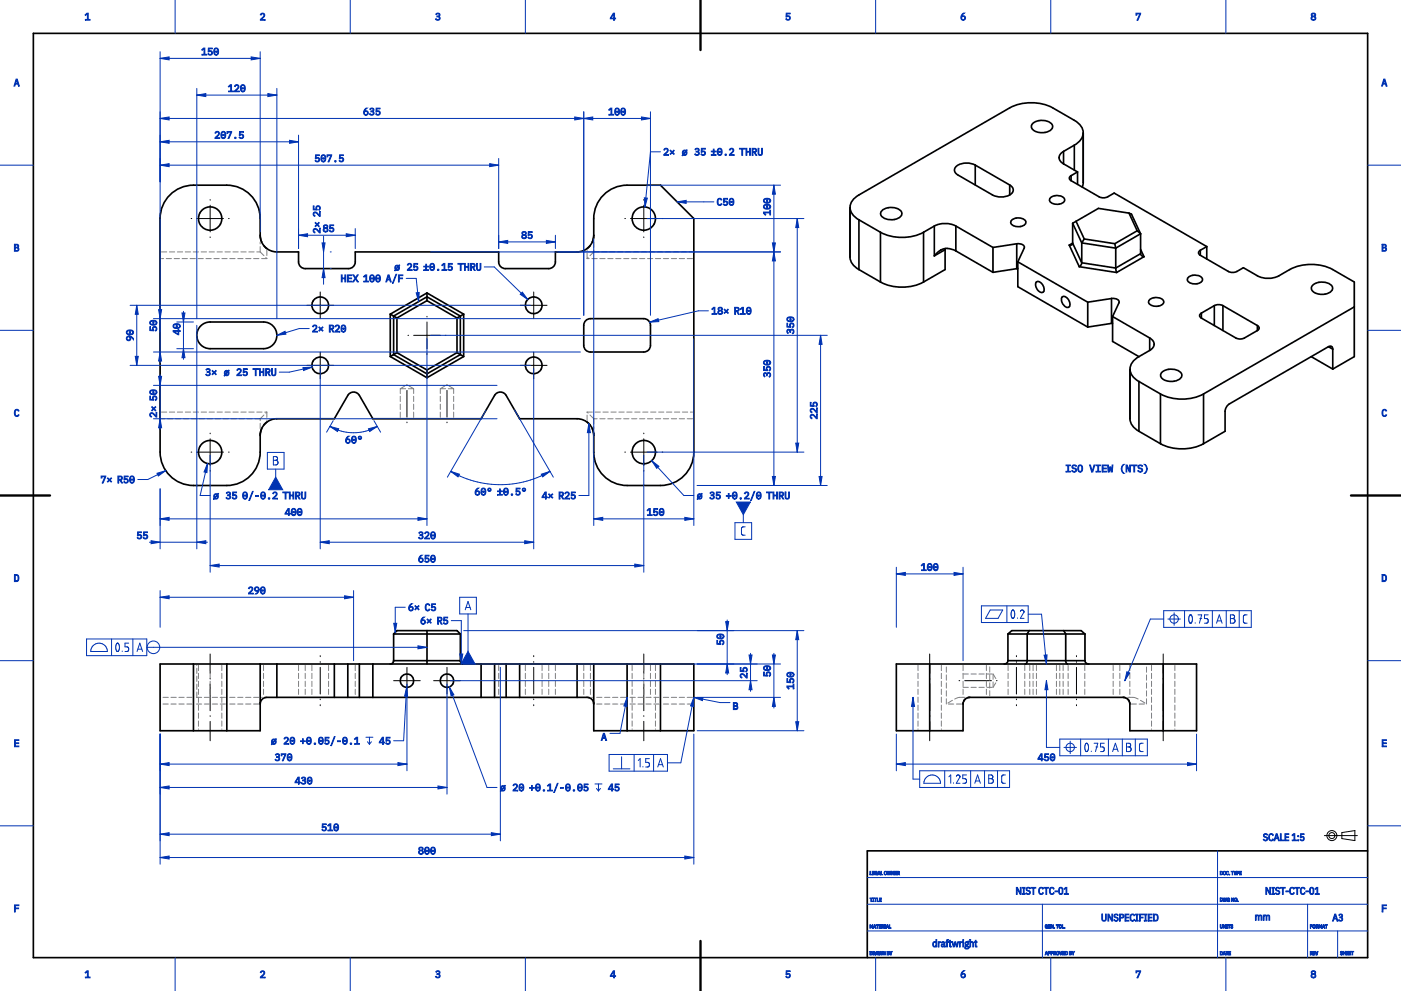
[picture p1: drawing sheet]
<svg xmlns="http://www.w3.org/2000/svg" width="420mm" height="297mm" viewBox="0 0 420 297" stroke-linecap="round" stroke-linejoin="round" font-family="sans-serif">
<defs><g id="words">
<g font-size="3" fill="#0033b2">
<text x="25.4" y="6.1">1</text>
<text x="77.9" y="6.1">2</text>
<text x="130.4" y="6.1">3</text>
<text x="182.8" y="6.1">4</text>
<text x="235.3" y="6.1">5</text>
<text x="287.9" y="6.1">6</text>
<text x="340.4" y="6.1">7</text>
<text x="392.9" y="6.1">8</text>
<text x="4.1" y="25.9">A</text>
<text x="414.1" y="25.9">A</text>
<text x="96" y="70.2" transform="rotate(-90 96 70.2)">2× 25</text>
<text x="96.7" y="69.5">85</text>
<text x="156.2" y="71.5">85</text>
<text x="4.1" y="75.4">B</text>
<text x="414.1" y="75.4">B</text>
<text x="47" y="99.4" transform="rotate(-90 47 99.4)">50</text>
<text x="54" y="100.5" transform="rotate(-90 54 100.5)">40</text>
<text x="40" y="102.3" transform="rotate(-90 40 102.3)">90</text>
<text x="62.3" y="112.6">3× ⌀25 THRU</text>
<text x="4.1" y="124.9">C</text>
<text x="47" y="125.4" transform="rotate(-90 47 125.4)">2× 50</text>
<text x="414.1" y="124.9">C</text>
<text x="103.3" y="132.8">60°</text>
<text x="162.1" y="149.6">4× R25</text>
<text x="40.9" y="161.5">55</text>
<text x="4.1" y="174.4">D</text>
<text x="414.1" y="174.4">D</text>
<text x="122.1" y="183">6× C5</text>
<text x="125.7" y="187">6× R5</text>
<text x="217" y="193.4" transform="rotate(-90 217 193.4)">50</text>
<text x="224" y="203.4" transform="rotate(-90 224 203.4)">25</text>
<text x="231" y="202.9" transform="rotate(-90 231 202.9)">50</text>
<text x="219.6" y="212.7">B</text>
<text x="180.1" y="222">A</text>
<text x="4.1" y="223.9">E</text>
<text x="82.1" y="223">⌀20 +0.05/-0.1 ↧ 45</text>
<text x="414.1" y="223.9">E</text>
<text x="150.7" y="237">⌀20 +0.1/-0.05 ↧ 45</text>
<text x="4.1" y="273.4">F</text>
<text x="414.1" y="273.4">F</text>
<text x="376.1" y="276.1">mm</text>
<text x="399.3" y="276.1">A3</text>
<text x="25.4" y="293.1">1</text>
<text x="77.9" y="293.1">2</text>
<text x="130.4" y="293.1">3</text>
<text x="182.8" y="293.1">4</text>
<text x="235.3" y="293.1">5</text>
<text x="287.9" y="293.1">6</text>
<text x="340.4" y="293.1">7</text>
<text x="392.9" y="293.1">8</text>
</g>
<g font-size="2.5" fill="#0033b2">
<text x="81.9" y="139">B</text>
<text x="222.1" y="160.1">C</text>
<text x="139.6" y="182.4">A</text>
<text x="302.8" y="185">0.2</text>
<text x="351.2" y="186.5">⌖</text>
<text x="356.3" y="186.5">0.75</text>
<text x="364.8" y="186.5">A</text>
<text x="368.8" y="186.5">B</text>
<text x="372.6" y="186.5">C</text>
<text x="28.9" y="194.9">⌓</text>
<text x="34.4" y="194.9">0.5</text>
<text x="41.2" y="194.9">A</text>
<text x="320.1" y="224.9">⌖</text>
<text x="325.1" y="224.9">0.75</text>
<text x="333.6" y="224.9">A</text>
<text x="337.7" y="224.9">B</text>
<text x="341.4" y="224.9">C</text>
<text x="185.6" y="229.6">⟂</text>
<text x="190.8" y="229.6">1.5</text>
<text x="197.3" y="229.6">A</text>
<text x="278.7" y="234.4">⌓</text>
<text x="284.1" y="234.4">1.25</text>
<text x="292.3" y="234.4">A</text>
<text x="296.3" y="234.4">B</text>
<text x="300.1" y="234.4">C</text>
</g>
</g></defs>
<path d="M96 211.5v-15M160 211.5v-15M304.7 211.5v-15M322.7 211.5v-15" fill="none" stroke="#000" stroke-width=".3" stroke-dasharray="8 1.5 .2 1.5" stroke-dashoffset="7.7"/>
<path d="M118 204h8M122 208v-8M130 204h8M134 208v-8" fill="none" stroke="#000" stroke-width=".3" stroke-dasharray="8 1.5 .2 1.5"/>
<path d="M63 222v-26M193 222v-26M278.7 222v-26M348.7 222v-26" fill="none" stroke="#000" stroke-width=".3" stroke-dasharray="8 1.5 .2 1.5" stroke-dashoffset="2.2"/>
<path d="M91 91.5h10M96 96.5v-10M155 91.5h10M160 96.5v-10M91 109.5h10M96 114.5v-10M155 109.5h10M160 114.5v-10" fill="none" stroke="#000" stroke-width=".3" stroke-dasharray="8 1.5 .2 1.5" stroke-dashoffset="10.2"/>
<g fill="none" stroke="#000" stroke-width=".3" stroke-dasharray="8 1.5 .2 1.5" stroke-dashoffset="8.7">
<path d="M56.5 65.5h13M63 72v-13M186.5 65.5h13M193 72v-13M121.5 100.5h13M128 107v-13M56.5 135.5h13M122 127.5v-13M134 127.5v-13M186.5 135.5h13M63 142v-13M193 142v-13"/>
<path d="M286.7 204h13"/>
</g>
<g fill="none" stroke="#000" stroke-width=".5">
<path d="M10 10h400v277h-400zM309.7 36.9a4.4 4.4 0 0 1 5.7 .5 1.66 1.66 0 0 1-1.4 2.1 4 4 0 0 1-4.8-1.2l.1-.8zM324.7 39.8v14.9l-.3 1.4M51.4 58a10 10 0 0 1 6.6-2.5h10a10 10 0 0 1 10 10v5a5 5 0 0 0 5 5h6.5v3a2 2 0 0 0 2 2h13a2 2 0 0 0 2-2v-3h43v3a2 2 0 0 0 2 2h13a2 2 0 0 0 2-2v-3h6.5a5 5 0 0 0 5-5 18.6 18.6 0 0 1 .7-8.6 10 10 0 0 1 9.3-6.4h10l10 10v70a10 10 0 0 1-10 10h-10a10 10 0 0 1-10-10v-5a5 5 0 0 0-5-5h-17.2l-4.1-7a2 2 0 0 0-3.4 0l-4.1 7h-32.4l-4.1-7a2 2 0 0 0-3.4 0l-4.1 7h-17.2a5 5 0 0 0-5 5 18.6 18.6 0 0 1-.7 8.6 10 10 0 0 1-9.3 6.4h-10a10 10 0 0 1-10-10v-70a10 10 0 0 1 3.4-7.5zM292.4 49.5a5.1 5.1 0 0 0-6.1 .8 1.52 1.52 0 0 0 .9 2.2l10.3 5.9a5.1 5.1 0 0 0 6.1-.8 1.52 1.52 0 0 0-.9-2.2M292.4 49.5v5.9M292.4 49.5l10.3 5.9M302.7 55.4v3M314.9 59.3a3.1 3.1 0 0 1 4.2 .2 1.65 1.65 0 0 1-2.2 1.7l-1.1-.1a1.11 1.11 0 0 1-1-.6 1.11 1.11 0 0 1 .1-1.2zM317.5 47.2v.1M318.8 45.4a1.97 1.97 0 0 0-1.3 1.8 1.97 1.97 0 0 0 1.3 1.9M318.8 49.1l4.2 2.4"/>
<path d="M318.8 45.4v3.7M321.1 54.1l8.8 5.1h1.8l2.3-1.3 27.8 16M321.1 52.6a.79 .79 0 0 0-.5 .8 .79 .79 0 0 0 .5 .7M321.1 52.6v1.5M322.1 43.5a3.8 3.8 0 0 0 1.6-6.2l-1.6-1.2-6.5-3.8a14.3 14.3 0 0 0-12.9 0l-45.2 26.1a3.8 3.8 0 0 0-1.6 6.2l1.6 1.3M322.1 43.5v7.5M322.1 43.5l-3.3 1.9M323 51.5v3.8M323 51.5l-1.9 1.1M78 70.6l.5 2M79.1 73.6l.9 .9M176.9 73.6l-.9 .9"/>
<path d="M178 70.6l-.5 2M254.8 62.2l.1 15.5 .8 1.6 1.8 1.5M257.5 65.9v14.9M257.5 65.9l6.5 3.7M264 69.6a14.3 14.3 0 0 0 12.9 0M264 69.6v14.9M264.6 63a4.4 4.4 0 0 1 5.6 .5 1.66 1.66 0 0 1-1.4 2.1 4.2 4.2 0 0 1-4.7-1.1 1.24 1.24 0 0 1 .5-1.5zM276.9 69.6v14.9M280.1 67.7a7.1 7.1 0 0 1 6.5 0M280.1 67.7v9M280.1 67.7l-3.2 1.9M282.1 74.9l-.1 .1"/>
<path d="M282.1 74.9h.1M283.3 74.8v6l-6.4 3.7M283.3 74.8l-3.2 1.9M283.4 74.5l-.1 .3M286.6 75.2a4.6 4.6 0 0 0-6.5 1.5M286.6 75.2l11.1 6.4M286.6 67.7v7.5M286.6 67.7l11.1 6.5M297.7 74.2v7.4M303.3 66a3.1 3.1 0 0 1 4.2 .3 1.38 1.38 0 0 1-1.6 1.6l-1.7-.1a1.11 1.11 0 0 1-1-.6 1.11 1.11 0 0 1 .1-1.2zM304.8 73.1a1.9 1.9 0 0 1 2.3 1l-2 4.4M304.8 73.1v7.4"/>
<path d="M304.8 73.1l-7.1 1.1M305.1 78.5v7.4l21 12.1M305.1 78.5l21 12.1M320.5 73.5l3 6.4M321.3 73.3v.1M321.6 72.9a.78 .78 0 0 1-1.1 .6M321.6 72.9l-1.1 .6M321.6 72.9l2.7 5.9M321.6 66.9v6M321.6 66.9l2.7 5.9M322.6 66.3l2.4 5.3M322.6 66.3l-1 .6"/>
<path d="M323.5 79.9l11.3 1.8M324.3 78.8l-.2 .6-.6 .5M324.3 78.8l10.2 1.5M324.3 72.8v6M324.3 72.8l10.2 1.6M325 71.6l9.2 1.4M325 71.6l-.7 1.2M334.2 73l.3 1.4M334.5 74.4v5.9M338.5 63.9l-9.2-1.4-6.7 3.8M338.5 63.9l2.4 5.3M338.5 63.9l.7 .3 2.7 5.9"/>
<path d="M340.9 69.2l-6.7 3.8M340.9 69.2l1 .9M341.9 76a1.12 1.12 0 0 0 1.1 .9M341.9 74.7l1.1 2.2M341.9 76l-7.4 4.3M341.9 70.1v5.9M341.9 70.1l-7.4 4.3M343 76.9l-8.2 4.8M359.8 76.5l8.8 5h1.8l2.3-1.3 4.2 2.5a7.1 7.1 0 0 0 6.5 0 15.8 15.8 0 0 1 8.5-3.4l3.5 .1 2.2 .5 1.9 .9 6.5 3.7v22.4l-6.5 3.7M359.8 75a.79 .79 0 0 0-.5 .8 .79 .79 0 0 0 .5 .7M359.8 75v1.5M361.8 73.9v3.7"/>
<path d="M361.8 73.9l-2 1.1M60.2 97.7a4 4 0 0 1 2.8-1.2h16a4 4 0 0 1 4 4 4 4 0 0 1-4 4h-16a4 4 0 0 1-3.7-2.5 4 4 0 0 1 .9-4.3zM117 94.1l1 .6M117 94.1v12.8M118 94.7v11.6M118 94.7l1 .6M119 95.3v10.4M128 87.8v1.2M128 89v1.1M128 87.8l11 6.3M128 87.8l-11 6.3M128 90.1l-9 5.2"/>
<path d="M128 90.1l9 5.2M128 89l10 5.7M128 89l-10 5.7M137 95.3v10.4M138 94.7v11.6M138 94.7l-1 .6M139 94.1l-1 .6M139 94.1v12.8M175.6 96.1l1.4-.6h16a2 2 0 0 1 2 2v6a2 2 0 0 1-2 2h-16a2 2 0 0 1-2-2v-6zM257.5 80.8l6.5 3.7M264 84.5a14.3 14.3 0 0 0 12.9 0M304.8 80.5l-7.1 1.1"/>
<path d="M305.1 80.5h-.3M310.6 84.6a1.35 1.35 0 0 1 2.1 .9 1.26 1.26 0 0 1-.4 2.2 2.43 2.43 0 0 1-1.7-3.1zM318.3 89.1a1.35 1.35 0 0 1 2.1 .9 1.19 1.19 0 0 1 .4 1.3 1.19 1.19 0 0 1-1 .8 2.49 2.49 0 0 1-1.5-3zM326.1 90.6v7.4M333.2 89.5a1.9 1.9 0 0 1 2.3 1l-2 4.4M333.2 96.9l-7.1 1.1M333.2 89.5v7.4M333.2 89.5l-7.1 1.1M333.5 96.9h-.3M333.5 94.9v7.4l7.9 4.6M333.5 94.9l11.2 6.4M334.5 80.3l.3 1.4"/>
<path d="M344.6 89.9a3.1 3.1 0 0 1 4.2 .2 1.65 1.65 0 0 1-2.2 1.7l-1.1-.2a1.11 1.11 0 0 1-1-.6 1.11 1.11 0 0 1 .1-1.1zM356.2 83.1a3.1 3.1 0 0 1 4.2 .3 1.65 1.65 0 0 1-2.1 1.7l-1.2-.2a1.11 1.11 0 0 1-1-.6 1.11 1.11 0 0 1 .1-1.2zM360.2 93.8a.79 .79 0 0 0-.6 .8 .79 .79 0 0 0 .6 .7M360.2 95.3l10.3 6a2.85 2.85 0 0 0 2.6 0l3.8-2.2M360.2 93.8v1.5M364 91.6l1.3-.3 1.3 .3M364 91.6v6M364 91.6l-3.8 2.2M366.6 91.6l10.3 6M366.6 91.6v7.5M376.9 97.6a.79 .79 0 0 1 .6 .7 .79 .79 0 0 1-.6 .8M376.9 97.6v1.5"/>
<path d="M393.7 85.4a4.4 4.4 0 0 1 5.7 .5 1.66 1.66 0 0 1-1.5 2.1 4 4 0 0 1-4.7-1.3v-.8zM406 92l-45.2 26.1M117 106.9l11 6.3M118 106.3l-1 .6M118 106.3l10 5.7M119 105.7l9 5.2M119 105.7l-1 .6M128 112v1.2M128 110.9v1.1M137 105.7l-9 5.2M137 105.7l1 .6M138 106.3l1 .6"/>
<path d="M138 106.3l-10 5.7M139 106.9l-11 6.3M338.8 110.6v15.5l.9 1.7 1.7 1.5M341.4 106.9a3.8 3.8 0 0 0-1.6 6.2l1.6 1.2M341.4 114.3v15M341.4 114.3l6.5 3.8M344.7 101.3a1.97 1.97 0 0 1 1.3 1.9 1.97 1.97 0 0 1-1.3 1.8M344.7 101.3v3.7M344.7 105l-3.3 1.9M346 103.2h.1M347.9 118.1a14.3 14.3 0 0 0 12.9 0M347.9 118.1v14.9"/>
<path d="M348.5 111.5a4.4 4.4 0 0 1 5.7 .5 1.66 1.66 0 0 1-1.5 2.1 4 4 0 0 1-4.7-1.3v-.8zM360.8 118.1v14.9M393.1 106.9l6.4 3.7M398.3 103.9l-30.1 17.4-.9 1.6v6.4l-6.5 3.7M398.3 103.9a.79 .79 0 0 1 .9-.1 .79 .79 0 0 1 .3 .8M398.3 103.9l1.2 .7M399.5 104.6v6M78.5 128.4l-.5 2M80 126.5l-.9 .9M176 126.5l.9 .9M177.5 128.4l.5 2M341.4 129.3l6.5 3.7"/>
<path d="M347.9 133a14.3 14.3 0 0 0 12.9 0M58 199h-10v20h10M58 199v20M58 199h10M68 199h10M68 199v20M78 199v20h-10M78 199h5M83 199h21.3M83 199v10M100.2 199v10M104.3 199h3.4"/>
<path d="M104.3 199v10M107.7 199h40.6M107.7 199v10M111.8 199v10M118 198.2v.1M118 198a1 1 0 0 1-1 1M118 198h20M118 190l1-1h18l1 1M118 190v8M118 190h20M128 189v10M138 198a1 1 0 0 0 1 1"/>
<path d="M138 190v8M138 198.2v.1M144.2 199v10M148.3 199h3.4M148.3 199v10M151.7 199h21.3M151.7 199v10M155.8 199v10M173 199h5M173 199v10M178 199v20h10M178 199h10"/>
<path d="M188 199h10M188 199v20M198 199h10v20h-10M198 199v20M278.7 199h-10v20h10M278.7 199h80v20h-20v-8M278.7 199v20M302.2 198a1.09 1.09 0 0 1-1.2 1M302.2 198h23.1M302.2 190l1.1-1h20.8l1.2 1M302.2 190h23.1M302.2 190v8"/>
<path d="M308.5 189l-.6 1v8.2l-.1 .5-.4 .3M318.9 189l.6 1v8.2l.2 .5 .4 .3M325.3 198a1.09 1.09 0 0 0 1.1 1M325.3 190v8M348.7 199v20M58 219h10M79.5 209.1h-.1M83 209h-2.8a2.04 2.04 0 0 0-2.2 2v-.4M83 209h21.3M104.3 209h3.4M107.7 209h40.6M148.3 209h3.4"/>
<path d="M151.7 209h21.3M173 209h2.8a2.04 2.04 0 0 1 2.2 2v-.4M176.5 209.1h.1M188 219h10M288.7 211v8h-10M288.8 210.5l-.1 .5M289.4 209.5l-.5 .6M290.7 209l-.7 .1M336.7 209h-46a2 2 0 0 0-2 2M336.7 209a2 2 0 0 1 2 2M336.7 209l.7 .1M338 209.5l.5 .6"/>
<path d="M338.7 210.5v.5M410 255h-150v32"/>
<circle cx="63" cy="65.5" r="3.5"/>
<circle cx="193" cy="65.5" r="3.5"/>
<circle cx="96" cy="91.5" r="2.5"/>
<circle cx="160" cy="91.5" r="2.5"/>
<circle cx="96" cy="109.5" r="2.5"/>
<circle cx="160" cy="109.5" r="2.5"/>
<circle cx="63" cy="135.5" r="3.5"/>
<circle cx="193" cy="135.5" r="3.5"/>
<circle cx="122" cy="204" r="2"/>
<circle cx="134" cy="204" r="2"/>
</g>
<g fill="none" stroke="#7f7f7f" stroke-width=".3" stroke-dasharray="1.6 .8">
<path d="M48.4 75.5h29.6M78 75.5v-3M78 75.5l2 2M80 77.5h-31.6M80 75v2.5M176 77.5v-2.5M178 75.5l-2 2M178 75.5h29.6M178 72.5v3M207.6 77.5h-31.6M120 116.5l2-1.2M124 116.5l-2-1.2"/>
<path d="M124 116.5h-4M132 116.5h4M132 116.5l2-1.2M136 116.5l-2-1.2M48.4 123.5h31.6M78 125.5h-29.6M78 128.5v-3M78 125.5l2-2M80 123.5v2.5M120 125.1v-8.6M124 125.1v-8.6M132 125.1v-8.6"/>
<path d="M136 125.1v-8.6M176 123.5h31.6M176 126v-2.5M178 125.5l-2-2M178 125.5v3M207.6 125.5h-29.6M59.5 199.4v19.2M63 199.4v9.6M66.5 199.4v19.2M79 199.4v9.4M89.5 199.4v9.2M91.5 199.4v9.2"/>
<path d="M93.5 199.4v9.2M98.5 199.4v9.2M106.5 199.4v9.2M149.5 199.4v9.2M157.5 199.4v9.2M162.5 199.4v9.2M164.5 199.4v9.2M166.5 199.4v9.2M175 199.4v9.2M177 199.4v9.4M189.5 199.4v19.2M193 199.4v9.6"/>
<path d="M195 199.4v9.6M196.5 199.4v19.2M275.2 199.4v19.2M282.2 199.4v19.2M288.7 199.4v9.6M295.7 199.4v9.2M302.2 199.4v9.2M307.2 199.4v9.2M308.7 199.4v9.2M309.7 199.4v9.2M310.7 199.4v9.2M316.7 199.4v9.2"/>
<path d="M317.7 199.4v9.2M318.7 199.4v9.2M320.2 199.4v9.2M325.2 199.4v9.2M333.7 199.4v9.2M335.7 199.4v9.2M338.7 199.4v9.6M345.2 199.4v19.2M352.2 199.4v19.2M57.6 209h-9.2M57.6 211h-9.2M59 209v-9.6"/>
<path d="M67.6 209h-9.2M67.6 211h-9.2M77.6 209h-9.2M77.6 211h-9.2M78.7 209h-.3M177.6 209h-.3M187.6 209h-9.2M187.6 211h-9.2M197.6 209h-9.2M197.6 211h-9.2M207.6 209h-9.2M207.6 211h-9.2"/>
<path d="M283.7 211v-11.6M287.7 209l-1.4 .4-2.6 1.6M287.7 209h1.7M288.3 211h-4.6M288.7 202h9M288.7 206h9M296.7 208.6v-9.2M297.7 202v4M297.7 202l1.2 2M297.7 206l1.2-2M338 209h1.7M339.1 211h4.6"/>
<path d="M339.7 209l1.4 .4 2.6 1.6M343.7 211v-11.6"/>
</g>
<g fill="none" stroke="#0033b2" stroke-width=".3">
<path d="M52.5 0v10M105 0v10M157.5 0v10M210 0v10M262.5 0v10M315 0v10M367.5 0v10M48 15.5v93.2M48 17.5h30M78 15.5v54M48 35.5h147M59 26.5v69"/>
<path d="M59 28.5h24M83 26.5v69M175 33.5v61M195 33.5v61M0 49.5h10M48 49.5h101.5M48 42.5h41.5M89.5 40.5v34M149.5 47.5v27M194 55.5h40M198 45.5h-3l-1.7 16.5M232 55.5v90"/>
<path d="M410 49.5h10M89.5 70.5h17M97 70.8v14.4M99 75.5h.1M106.5 68.5v6M129 75.5h105M145.2 80h3l10 9.8M149.5 72.5h17M166.5 70.5v4M178 71.5v86M194 65.5h47M203 60.5h11"/>
<path d="M239 65.5v70M0 99h10M39 91.5h120M41 91.5v18M46 95.5h128M53 96.5h5M55 93.3v14.4M59 97.5v67M92.7 98.5h-3l-6.7 2M99 80.5h.1M121.8 83.4h3l.7 7M212.4 93.2h-3l-14.6 3.4"/>
<path d="M410 99h10M39 109.5h120M46 105.5h128M46 115.5h103M48 112.3v16.4M53 104.5h5M93.6 110l-6.9 1.5h-3M96 110.5v54M128 101.5v56M129 100.5h119M160 110.5v54M208 101.5v56"/>
<path d="M246 100.5v45M46 125.5h103M62.2 138.9l-2.2 9.6h3M63 136.5v35M80.2 135.6h5v5h-5zM98.9 127.8a14.2 14.2 0 0 0 5.6 1.8M99.9 126.1l-2 3.4M112.1 126.1l2 3.4M113.1 127.8a14.2 14.2 0 0 1-5.6 1.8M145.7 122.9l-11.6 20.1M154.3 122.9l11.6 20.1M176.5 127v21.5h-3"/>
<path d="M193 136.5v35M194 135.5h47M195.4 138.1l9.6 10.4h3M0 148.5h10M48 146.5v18M48 155.5h80M49.7 141.1l-5.4 2.6h-3M82.7 140.6v2.4M135.1 141.3a29.8 29.8 0 0 0 29.8 0M178 155.5h30M209 145.5h39M220.3 156.6h5v5h-5z"/>
<path d="M222.8 154.2v2.4M410 148.5h10M44.8 162.5h17.4M48 177v11M48 179h58M63 169.5h130M96 162.5h64M106 177v21M137.8 179h5v5h-5zM268.7 170v18M268.7 172h20M288.7 170v28"/>
<path d="M0 198h10M25.9 191.5h18.1v5h-18.1zM28.3 193.2l-.7 .7-.4 1.3h5l-.4-1.3-.7-.7M33.4 191.5v5M39.8 191.5v5M44 194h84M121.5 182h-3v7.5M135.3 186h3v12.7M139 189h102M139 199h95M140.3 184v11.2M150 200v52"/>
<path d="M218 185.8v16.4M225 195.8v11.4M232 195.8v16.4M239 189v30M294.2 181.6h14v5h-14zM296.8 182.8h3.8l-1.4 2.5h-3.7zM301.8 181.6v5M308.2 184.1h4l1.5 14.9M348.9 185.5h-4l-7.7 18.5M348.9 183h26.2v5h-26.2zM350.1 185.5h3.8M352 183.6v3.8"/>
<path d="M355.1 183v5M363.4 183v5M367.6 183v5M371.5 183v5M410 198h10M48 220v39M121.9 206l-.9 16h-3M122 205v26M134 205v33M134.7 205.9l11.3 30.1h3M135 204h92M188 209l-2.1 10.8h-3"/>
<path d="M208 220v39M209 219h32M209 209h25M218.8 210.6h-3l-7.8-1.6-3.9 19.6h-4M268.7 220v11M273.7 209v24.5h2M313.7 204v20h4M358.7 220v11M48 229h74M48 236h86M182.6 226.1h17.5v5h-17.5zM183.8 230.4h5"/>
<path d="M190.1 226.1v5M195.9 226.1v5M268.7 229h90M275.7 231h27v5h-27zM278.1 232.7l-.7 .7-.4 1.3h5l-.5-1.3-.7-.7M283.2 231v5M291 231v5M295.2 231v5M299 231v5M317.7 221.5h26.3v5h-26.3zM319 224h3.7M320.8 222.1v3.8"/>
<path d="M324 221.5v5M332.3 221.5v5M336.5 221.5v5M340.3 221.5v5M0 247.5h10M48 257h160M48 250h102M365 255v32M410 247.5h10M260 263h150M260 271h150M260 279h150"/>
<path d="M312.5 271v16M392 271v16M401 279v8M52.5 287v10M105 287v10M157.5 287v10M210 287v10M262.5 287v10M315 287v10M367.5 287v10"/>
<circle cx="46" cy="194" r="1.89"/>
</g>
<g fill="#0033b2" stroke="#0033b2" stroke-width=".3">
<path d="M48 257l2.7-.5v.9z"/>
<path d="M205.3 256.5l2.7 .5-2.7 .4z"/>
<path d="M268.7 229l2.7-.5v.9z"/>
<path d="M356 228.5l2.7 .5-2.7 .4z"/>
<path d="M238.6 216.3h.9l-.5 2.7z"/>
<path d="M239 189l.5 2.7h-.9z"/>
<path d="M90.8 110.2l2.8-.2-2.6 1.1z"/>
<path d="M195.4 138.1l2.1 1.7-.6 .6z"/>
<path d="M134.7 205.9l1.4 2.3-.9 .4z"/>
<path d="M96 162.5l2.7-.4v.8z"/>
<path d="M157.3 162.1l2.7 .4-2.7 .4z"/>
<path d="M40.6 106.8h.9l-.5 2.7z"/>
<path d="M41 91.5l.5 2.7h-.9z"/>
<path d="M63 169.5l2.7-.4v.8z"/>
<path d="M190.3 169.1l2.7 .4-2.7 .4z"/>
<path d="M238.6 132.8h.9l-.5 2.7z"/>
<path d="M239 65.5l.5 2.7h-.9z"/>
<path d="M48 229l2.7-.5v.9z"/>
<path d="M119.3 228.5l2.7 .5-2.7 .4z"/>
<path d="M48 236l2.7-.5v.9z"/>
<path d="M131.3 235.5l2.7 .5-2.7 .4z"/>
<path d="M225 204l.5 2.7h-.9z"/>
<path d="M224.6 196.3h.9l-.5 2.7z"/>
<path d="M48 155.5l2.7-.4v.8z"/>
<path d="M125.3 155.1l2.7 .4-2.7 .4z"/>
<path d="M245.6 142.8h.9l-.5 2.7z"/>
<path d="M246 100.5l.5 2.7h-.9z"/>
<path d="M55 104.5l.5 2.7h-.9z"/>
<path d="M54.6 93.8h.9l-.5 2.7z"/>
<path d="M48 105.5l.5 2.7h-.9z"/>
<path d="M47.6 92.8h.9l-.5 2.7z"/>
<path d="M59 28.5l2.7-.5v1z"/>
<path d="M80.3 28l2.7 .5-2.7 .5z"/>
<path d="M83 100.5l2.5-1.2 .2 .8z"/>
<path d="M45.3 162.1l2.7 .4-2.7 .4z"/>
<path d="M59 162.5l2.7-.4v.8z"/>
<path d="M175 35.5l2.7-.5v1z"/>
<path d="M192.3 35l2.7 .5-2.7 .5z"/>
<path d="M48 35.5l2.7-.5v1z"/>
<path d="M172.3 35l2.7 .5-2.7 .5z"/>
<path d="M218 199l.5 2.7h-.9z"/>
<path d="M217.6 186.3h.9l-.5 2.7z"/>
<path d="M124.8 87.8l.9-.1-.2 2.7z"/>
<path d="M118 186.8h.9l-.4 2.7z"/>
<path d="M203 60.5l2.7-.5v.9z"/>
<path d="M137.8 196h.9l-.4 2.7z"/>
<path d="M194.8 96.6l2.5-1.1 .2 .9z"/>
<path d="M176.5 127l.5 2.7h-.9z"/>
<path d="M47.1 141.8l2.6-.7-2.2 1.6z"/>
<path d="M149.5 72.5l2.7-.5v.9z"/>
<path d="M163.8 72l2.7 .5-2.7 .4z"/>
<path d="M97 80.5l.4 2.7h-.8z"/>
<path d="M96.6 72.8h.8l-.4 2.7z"/>
<path d="M48 49.5l2.7-.5v.9z"/>
<path d="M146.8 49l2.7 .5-2.7 .4z"/>
<path d="M231.6 142.8h.9l-.5 2.7z"/>
<path d="M232 75.5l.5 2.7h-.9z"/>
<path d="M89.5 70.5l2.7-.5v.9z"/>
<path d="M103.8 70l2.7 .5-2.7 .4z"/>
<path d="M48 42.5l2.7-.5v.9z"/>
<path d="M86.8 42l2.7 .5-2.7 .4z"/>
<path d="M98.9 127.8l2.6 .7-.3 .8z"/>
<path d="M110.5 128.5l2.6-.7-2.3 1.5z"/>
<path d="M48 179l2.7-.5v.9z"/>
<path d="M103.3 178.5l2.7 .5-2.7 .4z"/>
<path d="M48 125.5l.5 2.7h-.9z"/>
<path d="M47.6 112.8h.9l-.5 2.7z"/>
<path d="M48 250l2.7-.5v.9z"/>
<path d="M147.3 249.5l2.7 .5-2.7 .4z"/>
<path d="M268.7 172l2.7-.5v.9z"/>
<path d="M286 171.5l2.7 .5-2.7 .4z"/>
<path d="M232 209l.5 2.7h-.9z"/>
<path d="M231.6 196.3h.9l-.5 2.7z"/>
<path d="M156.6 87.6l1.6 2.2-2.2-1.6z"/>
<path d="M193.2 59.3l.9 .1-.8 2.6z"/>
<path d="M62.2 138.9l-.2 2.7-.8-.2z"/>
<path d="M121.9 206l.3 2.7h-.9z"/>
<path d="M135.1 141.3l2.6 .8-.4 .8z"/>
<path d="M162.3 142.1l2.6-.8-2.2 1.6z"/>
<path d="M231.6 72.8h.9l-.5 2.7z"/>
<path d="M232 55.5l.5 2.7h-.9z"/>
<path d="M48 17.5l2.7-.5v1z"/>
<path d="M75.3 17l2.7 .5-2.7 .5z"/>
<path d="M178 155.5l2.7-.4v.8z"/>
<path d="M205.3 155.1l2.7 .4-2.7 .4z"/>
<path d="M220.7 150.5h4.2l-2.1 3.7z"/>
<path d="M82.7 143l2.1 3.8h-4.2z"/>
<path d="M140.3 195.2l2.1 3.8h-4.2z"/>
<path d="M313 196.4l.9-.1-.2 2.7z"/>
<path d="M208 209l-.1 2.7-.9-.1z"/>
<path d="M337.8 201.3l.9 .4-1.5 2.3z"/>
<path d="M313.7 204l.5 2.7h-.9z"/>
<path d="M125.3 193.5l2.7 .5-2.7 .4z"/>
<path d="M273.7 209l.5 2.7h-.9z"/>
<path d="M188 209l-.1 2.7-.9-.1z"/>
<path d="M208 209l2.7 .1-.1 .9z"/>
<path d="M125.7 254a.62 .62 0 0 1 1-.1 .62 .62 0 0 1-.2 1 .61 .61 0 0 1 .1 .9 .61 .61 0 0 1-.9 0 .61 .61 0 0 1 .2-.9l-.3-.3zM125.7 255.4a.5 .5 0 0 0 1 0 .5 .5 0 0 0-1 0zM125.8 254.4a.41 .41 0 0 0 .8 0 .41 .41 0 0 0-.8 0zM127.5 254a.98 .98 0 0 1 1.2 .4 .98 .98 0 0 1-.1 1.2 .79 .79 0 0 1-1.1 .3 .79 .79 0 0 1-.2-1.1zM127.7 254.2l-.2 .9a.51 .51 0 0 0 .5 .7 .51 .51 0 0 0 .5-.7l-.2-.9zM127.8 254.9a.2 .2 0 0 1 .4 0 .2 .2 0 0 1-.4 0zM129.3 254a.98 .98 0 0 1 1.2 .4 .98 .98 0 0 1-.1 1.2 .79 .79 0 0 1-1.1 .3 .79 .79 0 0 1-.2-1.1zM129.5 254.2l-.2 .9a.51 .51 0 0 0 .5 .7 .51 .51 0 0 0 .5-.7l-.2-.9zM129.6 254.9a.2 .2 0 0 1 .4 0 .2 .2 0 0 1-.4 0z"/>
<path d="M312 225.9h.4v1.5h.3v.2h-.3v.4h-.2v-.4h-1.1zM312.2 226.1l-.8 1.3h.8zM313.2 225.9h1.1v.2h-.9l-.1 .8a.68 .68 0 0 1 1 .2 .68 .68 0 0 1-.2 1 .68 .68 0 0 1-1-.4l.2-.2a.47 .47 0 0 0 .6 .3 .47 .47 0 0 0 .2-.7 .47 .47 0 0 0-.8 0h-.2zM315.1 226a.98 .98 0 0 1 1.1 .4 .98 .98 0 0 1 0 1.2 .79 .79 0 0 1-1.1 .3 .79 .79 0 0 1-.3-1.1zM315.2 226.2l-.1 .9a.51 .51 0 0 0 .4 .7 .51 .51 0 0 0 .5-.7l-.2-.9zM315.4 226.9a.19 .19 0 0 1 .3 0 .19 .19 0 0 1-.3 0z"/>
<path d="M235.9 205.6h1.9v-.6h.2v1.4h-.2v-.6h-1.7l.5 .6-.2 .1-.5-.5zM235.9 203.4h.2v.9l.8 .1a.68 .68 0 0 1 .2-1 .68 .68 0 0 1 1 .3 .68 .68 0 0 1-.4 .9l-.2-.1a.47 .47 0 0 0 .3-.7 .47 .47 0 0 0-.7-.1 .47 .47 0 0 0 0 .7v.2l-1.2-.1zM236 201.7a1.18 1.18 0 0 1 2 .7 1.23 1.23 0 0 1-2.1-.2zM236.2 201.9v.6l.9 .2a.51 .51 0 0 0 .7-.5 .51 .51 0 0 0-.7-.5zM236.7 202.2a.2 .2 0 0 1 .4 0 .2 .2 0 0 1-.4 0z"/>
<path d="M75.8 110.5h1.7v.2h-.7v1.9h-.3v-1.9h-.7zM77.8 110.5h.3v.9h.8v-.9h.2v2.1h-.2v-1h-.8v1h-.3zM79.6 110.5h.8a.6 .6 0 0 1 .6 .5 .6 .6 0 0 1-.5 .7l.5 .9h-.3l-.5-.9h-.3v.9h-.3zM79.9 110.7v.8h.5a.39 .39 0 0 0 .3-.4 .39 .39 0 0 0-.3-.4zM81.4 110.5h.3v1.2a.45 .45 0 0 0 .4 .7 .45 .45 0 0 0 .4-.7v-1.2h.2v1.2a.7 .7 0 0 1-.6 .9 .7 .7 0 0 1-.7-.9z"/>
<path d="M209.2 148.2l.6-.2 .4 .1 .2-.2 .1 .1-.2 .2a.78 .78 0 0 1 .1 1.1 .78 .78 0 0 1-1.1 .1l-.3 .2 .2-.3-.1-.5zM209.4 148.3v.8l.7-.8zM210.2 148.4l-.7 .9a.56 .56 0 0 0 .7-.1 .56 .56 0 0 0 0-.8z"/>
<path d="M212.9 147.6a.6 .6 0 0 1 1-.1 .6 .6 0 0 1-.2 .9 .67 .67 0 0 1 .1 1.2 .67 .67 0 0 1-1-.4l.1-.1a.45 .45 0 0 0 .6 .3 .45 .45 0 0 0 .3-.6 .45 .45 0 0 0-.6-.2v-.3a.42 .42 0 0 0 .5 0 .42 .42 0 0 0 .1-.6h-.5l-.3 .2zM214.8 147.5h1.1v.2h-.9l-.1 .8a.68 .68 0 0 1 1 .2 .68 .68 0 0 1-.3 .9 .68 .68 0 0 1-.9-.3l.1-.2a.47 .47 0 0 0 .7 .3 .47 .47 0 0 0 .1-.7 .47 .47 0 0 0-.7-.1h-.2z"/>
<path d="M218.3 147.9h.3v.6h.6v.2h-.6v.7h-.3v-.7h-.6v-.2h.6zM219.8 147.6a.98 .98 0 0 1 1.2 .3 .98 .98 0 0 1-.1 1.2 .79 .79 0 0 1-1.1 .3 .79 .79 0 0 1-.3-1.1zM220 147.7l-.2 1a.51 .51 0 0 0 .5 .7 .51 .51 0 0 0 .4-.7l-.1-1zM220.1 148.5a.2 .2 0 0 1 .4 0 .2 .2 0 0 1-.4 0zM221.8 149.4a.25 .25 0 0 1 .5 0 .25 .25 0 0 1-.5 0zM223.4 147.6a.72 .72 0 0 1 1.1 .2 .72 .72 0 0 1-.5 1l-.6 .5h1.2v.3h-1.4v-.3l.7-.6a.48 .48 0 0 0 .3-.8 .48 .48 0 0 0-.8 .1l-.2-.1zM226.1 147.3h.2l-1.1 2.7h-.2zM227 147.6a.98 .98 0 0 1 1.2 .3 .98 .98 0 0 1-.1 1.2 .79 .79 0 0 1-1.1 .3 .79 .79 0 0 1-.3-1.1zM227.2 147.7l-.2 1a.51 .51 0 0 0 .5 .7 .51 .51 0 0 0 .4-.7l-.1-1zM227.3 148.5a.2 .2 0 0 1 .4 0 .2 .2 0 0 1-.4 0z"/>
<path d="M229.8 147.5h1.6v.2h-.7v1.9h-.2v-1.9h-.7zM231.7 147.5h.3v.9h.8v-.9h.3v2.1h-.3v-1h-.8v1h-.3zM233.6 147.5h.7a.6 .6 0 0 1 .6 .5 .6 .6 0 0 1-.5 .6l.6 1h-.3l-.5-.9h-.4v.9h-.2zM233.8 147.7v.7h.5a.39 .39 0 0 0 .4-.3 .39 .39 0 0 0-.4-.4zM235.3 147.5h.3v1.2a.45 .45 0 0 0 .4 .7 .45 .45 0 0 0 .4-.7v-1.2h.3v1.2a.7 .7 0 0 1-.7 .9 .7 .7 0 0 1-.7-.9z"/>
<path d="M159.3 235.4h.3v.6h.6v.2h-.6v.7h-.3v-.7h-.6v-.2h.6zM160.8 235.1a.98 .98 0 0 1 1.2 .3 .98 .98 0 0 1-.1 1.2 .79 .79 0 0 1-1.1 .3 .79 .79 0 0 1-.3-1.1zM161 235.2l-.2 1a.51 .51 0 0 0 .5 .7 .51 .51 0 0 0 .4-.7l-.1-1zM161.1 236a.2 .2 0 0 1 .4 0 .2 .2 0 0 1-.4 0zM162.8 236.9a.25 .25 0 0 1 .5 0 .25 .25 0 0 1-.5 0zM164.1 235.5l.6-.5h.4v1.8h.5v.2h-1.4v-.2h.6v-1.7l-.5 .5zM167.1 234.8h.2l-1.1 2.7h-.2zM168 236h.9v.3h-.9zM169.8 235.1a.98 .98 0 0 1 1.2 .3 .98 .98 0 0 1-.1 1.2 .79 .79 0 0 1-1.1 .3 .79 .79 0 0 1-.3-1.1zM170 235.2l-.2 1a.51 .51 0 0 0 .5 .7 .51 .51 0 0 0 .4-.7l-.1-1zM170.1 236a.2 .2 0 0 1 .4 0 .2 .2 0 0 1-.4 0zM171.8 236.9a.25 .25 0 0 1 .5 0 .25 .25 0 0 1-.5 0zM173.4 235.1a.98 .98 0 0 1 1.2 .3 .98 .98 0 0 1-.1 1.2 .79 .79 0 0 1-1.1 .3 .79 .79 0 0 1-.3-1.1zM173.6 235.2l-.2 1a.51 .51 0 0 0 .5 .7 .51 .51 0 0 0 .4-.7l-.1-1zM173.7 236a.2 .2 0 0 1 .4 0 .2 .2 0 0 1-.4 0zM175.1 235h1.2v.2h-1v.8a.68 .68 0 0 1 .9 .2 .68 .68 0 0 1-.2 .9 .68 .68 0 0 1-1-.3l.2-.2a.47 .47 0 0 0 .6 .3 .47 .47 0 0 0 .2-.7 .47 .47 0 0 0-.7-.1h-.3z"/>
<path d="M125.6 159.6a.6 .6 0 0 1 1-.2 .6 .6 0 0 1-.2 1 .67 .67 0 0 1 .1 1.1 .67 .67 0 0 1-1-.3l.1-.2a.45 .45 0 0 0 .6 .3 .45 .45 0 0 0 .3-.5 .45 .45 0 0 0-.6-.3v-.2a.42 .42 0 0 0 .5-.1 .42 .42 0 0 0 .1-.5l-.5-.1-.3 .3zM127.5 159.5a.72 .72 0 0 1 1.1 .3 .72 .72 0 0 1-.4 1l-.6 .5h1.1v.2h-1.4v-.3l.7-.6a.48 .48 0 0 0 .4-.8 .48 .48 0 0 0-.9 .1h-.2zM129.4 159.5a.98 .98 0 0 1 1.1 .4 .98 .98 0 0 1-.1 1.2 .79 .79 0 0 1-1.1 .3 .79 .79 0 0 1-.2-1.1zM129.5 159.7l-.2 .9a.51 .51 0 0 0 .5 .7 .51 .51 0 0 0 .5-.7l-.2-.9zM129.6 160.4a.2 .2 0 0 1 .4 0 .2 .2 0 0 1-.4 0z"/>
<path d="M126 166.6l.6-.2-.9 1.1a.69 .69 0 0 1 1.1 .1 .69 .69 0 0 1-.4 1 .69 .69 0 0 1-.9-.5l.1-.8zM125.7 167.9a.5 .5 0 0 0 1 0 .5 .5 0 0 0-1 0zM127.5 166.4h1.1v.2h-.9l-.1 .8a.68 .68 0 0 1 1 .2 .68 .68 0 0 1-.3 1 .68 .68 0 0 1-.9-.4l.1-.2a.47 .47 0 0 0 .7 .3 .47 .47 0 0 0 .1-.7 .47 .47 0 0 0-.7 0h-.2zM129.3 166.5a.98 .98 0 0 1 1.2 .4 .98 .98 0 0 1-.1 1.2 .79 .79 0 0 1-1.1 .3 .79 .79 0 0 1-.2-1.1zM129.5 166.7l-.2 .9a.51 .51 0 0 0 .5 .7 .51 .51 0 0 0 .5-.7l-.2-.9zM129.6 167.4a.2 .2 0 0 1 .4 0 .2 .2 0 0 1-.4 0z"/>
<path d="M236.1 98.8l.5-.1 .3 .4a.67 .67 0 0 1 1.1-.2 .67 .67 0 0 1-.3 1.1l-.2-.1a.45 .45 0 0 0 .3-.6 .45 .45 0 0 0-.5-.3 .45 .45 0 0 0-.3 .6h-.2a.42 .42 0 0 0-.1-.5 .42 .42 0 0 0-.5-.1l-.1 .5 .3 .3-.2 .2-.3-.6zM235.9 96.9h.2v.9l.8 .1a.68 .68 0 0 1 .2-1 .68 .68 0 0 1 1 .3 .68 .68 0 0 1-.4 .9l-.2-.1a.47 .47 0 0 0 .3-.7 .47 .47 0 0 0-.7-.1 .47 .47 0 0 0 0 .7v.2l-1.2-.1zM236 95.2a1.18 1.18 0 0 1 2 .7 1.23 1.23 0 0 1-2.1-.2zM236.2 95.4v.6l.9 .2a.51 .51 0 0 0 .7-.5 .51 .51 0 0 0-.7-.5zM236.7 95.7a.2 .2 0 0 1 .4 0 .2 .2 0 0 1-.4 0z"/>
<path d="M82.6 226.1a.6 .6 0 0 1 1-.2 .6 .6 0 0 1-.2 1 .67 .67 0 0 1 .1 1.1 .67 .67 0 0 1-1-.3l.1-.2a.45 .45 0 0 0 .6 .3 .45 .45 0 0 0 .3-.5 .45 .45 0 0 0-.6-.3v-.2a.42 .42 0 0 0 .5-.1 .42 .42 0 0 0 .1-.5l-.5-.1-.3 .3zM84.3 225.9h1.4l-.8 2.1h-.3l.8-1.9h-.9v.4h-.2zM86.4 226a.98 .98 0 0 1 1.1 .4 .98 .98 0 0 1-.1 1.2 .79 .79 0 0 1-1.1 .3 .79 .79 0 0 1-.2-1.1zM86.5 226.2l-.2 .9a.51 .51 0 0 0 .5 .7 .51 .51 0 0 0 .5-.7l-.2-.9zM86.6 226.9a.2 .2 0 0 1 .4 0 .2 .2 0 0 1-.4 0z"/>
<path d="M89.3 232.9h.4v1.5h.3v.2h-.3v.4h-.2v-.4h-1.1zM89.5 233.1l-.8 1.3h.8zM90.5 233.1a.6 .6 0 0 1 .9-.2 .6 .6 0 0 1-.2 1 .67 .67 0 0 1 .1 1.1 .67 .67 0 0 1-1-.3l.2-.2a.45 .45 0 0 0 .5 .3 .45 .45 0 0 0 .3-.5 .45 .45 0 0 0-.6-.3v-.2a.42 .42 0 0 0 .6-.1 .42 .42 0 0 0 0-.5l-.5-.1-.2 .3zM92.4 233a.98 .98 0 0 1 1.1 .4 .98 .98 0 0 1 0 1.2 .79 .79 0 0 1-1.1 .3 .79 .79 0 0 1-.3-1.1zM92.5 233.2l-.1 .9a.51 .51 0 0 0 .4 .7 .51 .51 0 0 0 .5-.7l-.2-.9zM92.6 233.9a.2 .2 0 0 1 .4 0 .2 .2 0 0 1-.4 0z"/>
<path d="M86.3 152.4h.4v1.5h.3v.2h-.3v.4h-.2v-.4h-1.1zM86.5 152.6l-.8 1.3h.8zM87.6 152.5a.98 .98 0 0 1 1.1 .4 .98 .98 0 0 1 0 1.2 .79 .79 0 0 1-1.1 .3 .79 .79 0 0 1-.3-1.1zM87.7 152.7l-.1 .9a.51 .51 0 0 0 .4 .7 .51 .51 0 0 0 .5-.7l-.2-.9zM87.8 153.4a.2 .2 0 0 1 .4 0 .2 .2 0 0 1-.4 0zM89.4 152.5a.98 .98 0 0 1 1.1 .4 .98 .98 0 0 1 0 1.2 .79 .79 0 0 1-1.1 .3 .79 .79 0 0 1-.3-1.1zM89.5 152.7l-.1 .9a.51 .51 0 0 0 .4 .7 .51 .51 0 0 0 .5-.7l-.2-.9zM89.6 153.4a.2 .2 0 0 1 .4 0 .2 .2 0 0 1-.4 0z"/>
<path d="M243 124.3l.8-.1 1 1v-1.1h.2v1.4h-.3l-.6-.7a.48 .48 0 0 0-.8-.4 .48 .48 0 0 0 .1 .9 .33 .33 0 0 1-.4 0 .33 .33 0 0 1-.1-.3zM243 122.5l.8-.1 1 1v-1.1h.2v1.4h-.3l-.6-.7a.48 .48 0 0 0-.8-.4 .48 .48 0 0 0 .1 .9 .33 .33 0 0 1-.4 0 .33 .33 0 0 1-.1-.3zM242.9 120.6h.2v.9l.8 .1a.68 .68 0 0 1 .2-1 .68 .68 0 0 1 1 .3 .68 .68 0 0 1-.4 .9l-.2-.1a.47 .47 0 0 0 .3-.7 .47 .47 0 0 0-.7-.1 .47 .47 0 0 0 0 .7v.2l-1.2-.1z"/>
<path d="M68.5 25.9l.5-.5h.4v1.9h.6v.2h-1.4v-.2h.6v-1.7l-.6 .5zM70.4 25.6a.72 .72 0 0 1 1.2 .1 .72 .72 0 0 1-.4 1.1l-.6 .5h1.1v.2h-1.4v-.3l.7-.6a.48 .48 0 0 0 .4-.8 .48 .48 0 0 0-.9 .1h-.2zM72.3 25.5a.98 .98 0 0 1 1.2 .4 .98 .98 0 0 1-.1 1.2 .79 .79 0 0 1-1.1 .3 .79 .79 0 0 1-.2-1.1zM72.5 25.7l-.2 .9a.51 .51 0 0 0 .5 .7 .51 .51 0 0 0 .5-.7l-.2-.9zM72.6 26.4a.2 .2 0 0 1 .4 0 .2 .2 0 0 1-.4 0z"/>
<path d="M93.9 97.5a.72 .72 0 0 1 1.1 .3 .72 .72 0 0 1-.4 1l-.6 .5h1.1v.2h-1.4v-.2l.7-.7a.48 .48 0 0 0 .4-.7 .48 .48 0 0 0-.9 .1l-.2-.1zM95.6 98.1l.1-.1 .5 .5 .5-.5 .1 .1-.4 .5 .4 .5-.1 .1-.5-.5-.5 .5-.1-.1 .5-.5z"/>
<path d="M98.7 97.4h.8a.6 .6 0 0 1 .6 .6 .6 .6 0 0 1-.5 .6l.5 .9h-.3l-.5-.9h-.3v.9h-.3zM99 97.6v.8h.5a.39 .39 0 0 0 .3-.4 .39 .39 0 0 0-.3-.4zM100.7 97.5a.72 .72 0 0 1 1 .3 .72 .72 0 0 1-.4 1l-.6 .5h1.2v.2h-1.4v-.2l.7-.7a.48 .48 0 0 0 .3-.7 .48 .48 0 0 0-.8 .1l-.3-.1zM102.5 97.6a.98 .98 0 0 1 1.2 .3 .98 .98 0 0 1-.1 1.2 .79 .79 0 0 1-1.1 .3 .79 .79 0 0 1-.3-1.1zM102.7 97.7l-.2 .9a.51 .51 0 0 0 .5 .7 .51 .51 0 0 0 .4-.7l-.1-.9zM102.8 98.5a.19 .19 0 0 1 .3 0 .19 .19 0 0 1-.3 0z"/>
<path d="M182.5 32.9l.5-.5h.4v1.9h.6v.2h-1.4v-.2h.6v-1.7l-.6 .5zM184.5 32.5a.98 .98 0 0 1 1.2 .4 .98 .98 0 0 1-.1 1.2 .79 .79 0 0 1-1.1 .3 .79 .79 0 0 1-.2-1.1zM184.7 32.7l-.2 .9a.51 .51 0 0 0 .5 .7 .51 .51 0 0 0 .5-.7l-.2-.9zM184.8 33.4a.2 .2 0 0 1 .4 0 .2 .2 0 0 1-.4 0zM186.3 32.5a.98 .98 0 0 1 1.2 .4 .98 .98 0 0 1-.1 1.2 .79 .79 0 0 1-1.1 .3 .79 .79 0 0 1-.2-1.1zM186.5 32.7l-.2 .9a.51 .51 0 0 0 .5 .7 .51 .51 0 0 0 .5-.7l-.2-.9zM186.6 33.4a.2 .2 0 0 1 .4 0 .2 .2 0 0 1-.4 0z"/>
<path d="M109.5 32.6l.6-.2-.8 1.1a.69 .69 0 0 1 1 .1 .69 .69 0 0 1-.3 1 .69 .69 0 0 1-1-.5l.1-.8zM109.2 33.9a.5 .5 0 0 0 1 0 .5 .5 0 0 0-1 0zM110.9 32.6a.6 .6 0 0 1 1-.2 .6 .6 0 0 1-.2 1 .67 .67 0 0 1 .1 1.1 .67 .67 0 0 1-1.1-.3l.2-.2a.45 .45 0 0 0 .6 .3 .45 .45 0 0 0 .3-.5 .45 .45 0 0 0-.6-.3v-.2a.42 .42 0 0 0 .5-.1 .42 .42 0 0 0 0-.5l-.4-.1-.3 .3zM112.8 32.4h1.1v.2h-.9l-.1 .8a.68 .68 0 0 1 1 .2 .68 .68 0 0 1-.3 1 .68 .68 0 0 1-.9-.4l.1-.2a.47 .47 0 0 0 .7 .3 .47 .47 0 0 0 .1-.7 .47 .47 0 0 0-.7 0h-.2z"/>
<path d="M102.3 82.4h.3v.9h.8v-.9h.2v2.1h-.2v-1h-.8v1h-.3zM104.1 82.4h1.3v.2h-1v.7h1v.2h-1v.8h1v.2h-1.3zM105.8 82.4h.3l.5 .8 .5-.8h.3l-.7 1 .7 1.1h-.3l-.5-.9-.6 .9h-.2l.6-1.1z"/>
<path d="M109 82.9l.5-.5h.4v1.9h.6v.2h-1.4v-.2h.6v-1.7l-.6 .5zM111.1 82.5a.98 .98 0 0 1 1.1 .4 .98 .98 0 0 1 0 1.2 .79 .79 0 0 1-1.1 .3 .79 .79 0 0 1-.3-1.1zM111.2 82.7l-.1 .9a.51 .51 0 0 0 .4 .7 .51 .51 0 0 0 .5-.7l-.2-.9zM111.3 83.4a.2 .2 0 0 1 .4 0 .2 .2 0 0 1-.4 0zM112.9 82.5a.98 .98 0 0 1 1.1 .4 .98 .98 0 0 1 0 1.2 .79 .79 0 0 1-1.1 .3 .79 .79 0 0 1-.3-1.1zM113 82.7l-.1 .9a.51 .51 0 0 0 .4 .7 .51 .51 0 0 0 .5-.7l-.2-.9zM113.1 83.4a.2 .2 0 0 1 .4 0 .2 .2 0 0 1-.4 0z"/>
<path d="M116.3 82.4h.3l.7 2.1h-.3l-.2-.6h-.7l-.2 .6h-.2zM116.5 82.7l-.3 1h.6zM118.7 82.2h.2l-1 2.7h-.3zM119.4 82.4h1.4v.2h-1.1v.7h1v.2h-1v1h-.3z"/>
<path d="M215.3 59.5l.6-.1a.33 .33 0 0 1 .3 .2 .33 .33 0 0 1 0 .4l-.2-.3a.63 .63 0 0 0-.7 .2 .63 .63 0 0 0 0 .8 .49 .49 0 0 0 .2 .6 .49 .49 0 0 0 .7-.3 .36 .36 0 0 1 0 .5 .36 .36 0 0 1-.4 .1 1.23 1.23 0 0 1-.5-2.1zM217 59.5h1.1v.2h-.9l-.1 .8a.68 .68 0 0 1 1 .2 .68 .68 0 0 1-.3 .9 .68 .68 0 0 1-.9-.3l.1-.2a.47 .47 0 0 0 .7 .3 .47 .47 0 0 0 .1-.7 .47 .47 0 0 0-.7-.1h-.2zM218.8 59.6a.98 .98 0 0 1 1.2 .3 .98 .98 0 0 1-.1 1.2 .79 .79 0 0 1-1.1 .3 .79 .79 0 0 1-.2-1.1zM219 59.7l-.2 1a.51 .51 0 0 0 .5 .7 .51 .51 0 0 0 .5-.7l-.2-1zM219.1 60.5a.2 .2 0 0 1 .4 0 .2 .2 0 0 1-.4 0z"/>
<path d="M213.4 92.6l.5-.5h.4v1.9h.6v.2h-1.4v-.2h.6v-1.7l-.6 .5zM215.4 92.2a.62 .62 0 0 1 1-.1 .62 .62 0 0 1-.2 1 .61 .61 0 0 1 .1 .9 .61 .61 0 0 1-.9 0 .61 .61 0 0 1 .2-.9l-.3-.3zM215.4 93.6a.5 .5 0 0 0 1 0 .5 .5 0 0 0-1 0zM215.5 92.6a.41 .41 0 0 0 .8 0 .41 .41 0 0 0-.8 0zM217.1 92.8l.1-.1 .5 .4 .5-.4 .1 .1-.4 .5 .4 .5-.1 .1-.5-.5-.5 .5-.1-.1 .5-.5z"/>
<path d="M220.2 92.1h.8a.6 .6 0 0 1 .6 .6 .6 .6 0 0 1-.5 .6l.5 .9h-.3l-.5-.9h-.3v.9h-.3zM220.5 92.3v.8h.5a.39 .39 0 0 0 .3-.4 .39 .39 0 0 0-.3-.4zM221.9 92.6l.6-.5h.4v1.9h.5v.2h-1.4v-.2h.6v-1.7l-.5 .5zM224 92.2a.98 .98 0 0 1 1.2 .4 .98 .98 0 0 1-.1 1.2 .79 .79 0 0 1-1.1 .3 .79 .79 0 0 1-.3-1.1zM224.2 92.4l-.2 .9a.51 .51 0 0 0 .5 .7 .51 .51 0 0 0 .4-.7l-.1-.9zM224.3 93.1a.2 .2 0 0 1 .4 0 .2 .2 0 0 1-.4 0z"/>
<path d="M167.6 147.5h.8a.6 .6 0 0 1 .6 .5 .6 .6 0 0 1-.6 .6l.6 1h-.3l-.5-.9h-.3v.9h-.3zM167.9 147.7v.7h.5a.39 .39 0 0 0 .3-.3 .39 .39 0 0 0-.3-.4zM169.5 147.6a.72 .72 0 0 1 1.1 .2 .72 .72 0 0 1-.4 1l-.6 .5h1.1v.3h-1.4v-.3l.7-.6a.48 .48 0 0 0 .4-.8 .48 .48 0 0 0-.8 .1l-.3-.1zM171.3 147.5h1.1v.2h-.9l-.1 .8a.68 .68 0 0 1 1 .2 .68 .68 0 0 1-.3 .9 .68 .68 0 0 1-.9-.3l.1-.2a.47 .47 0 0 0 .7 .3 .47 .47 0 0 0 .2-.7 .47 .47 0 0 0-.8-.1h-.2z"/>
<path d="M30.3 142.7h1.4l-.8 2.1h-.3l.9-1.9h-1v.4h-.2zM32.3 143.2l.5 .5 .5-.5 .2 .2-.5 .4 .5 .5-.2 .2-.5-.5-.5 .5-.1-.2 .5-.5-.5-.4z"/>
<path d="M35.3 142.7h.8a.6 .6 0 0 1 .6 .5 .6 .6 0 0 1-.5 .7l.5 .9h-.3l-.5-.9h-.3v.9h-.3zM35.6 142.9v.8h.5a.39 .39 0 0 0 .3-.4 .39 .39 0 0 0-.3-.4zM37.2 142.7h1.2v.2h-1v.8a.68 .68 0 0 1 1 .2 .68 .68 0 0 1-.3 1 .68 .68 0 0 1-1-.4l.2-.2a.47 .47 0 0 0 .7 .3 .47 .47 0 0 0 .1-.7 .47 .47 0 0 0-.7-.1h-.2zM39.1 142.8a.98 .98 0 0 1 1.2 .3 .98 .98 0 0 1-.1 1.3 .79 .79 0 0 1-1.1 .3 .79 .79 0 0 1-.3-1.2zM39.3 143l-.2 .9a.51 .51 0 0 0 .5 .7 .51 .51 0 0 0 .4-.7l-.1-.9zM39.4 143.7a.2 .2 0 0 1 .4 0 .2 .2 0 0 1-.4 0z"/>
<path d="M94.6 46.4h1.1v.2h-.9l-.1 .8a.68 .68 0 0 1 1 .2 .68 .68 0 0 1-.2 1 .68 .68 0 0 1-1-.4l.1-.2a.47 .47 0 0 0 .7 .3 .47 .47 0 0 0 .2-.7 .47 .47 0 0 0-.8 0h-.2zM96.5 46.5a.98 .98 0 0 1 1.1 .4 .98 .98 0 0 1 0 1.2 .79 .79 0 0 1-1.1 .3 .79 .79 0 0 1-.3-1.1zM96.6 46.7l-.1 .9a.51 .51 0 0 0 .4 .7 .51 .51 0 0 0 .5-.7l-.2-.9zM96.7 47.4a.2 .2 0 0 1 .4 0 .2 .2 0 0 1-.4 0zM98 46.4h1.4l-.8 2.1h-.2l.8-1.9h-.9v.4h-.3zM100.3 48.3a.25 .25 0 0 1 .5 0 .25 .25 0 0 1-.5 0zM101.8 46.4h1.1v.2h-.9l-.1 .8a.68 .68 0 0 1 1 .2 .68 .68 0 0 1-.2 1 .68 .68 0 0 1-1-.4l.1-.2a.47 .47 0 0 0 .7 .3 .47 .47 0 0 0 .2-.7 .47 .47 0 0 0-.8 0h-.2z"/>
<path d="M229.1 111.8l.5-.1 .3 .4a.67 .67 0 0 1 1.1-.2 .67 .67 0 0 1-.3 1.1l-.2-.1a.45 .45 0 0 0 .3-.6 .45 .45 0 0 0-.5-.3 .45 .45 0 0 0-.3 .6h-.2a.42 .42 0 0 0-.1-.5 .42 .42 0 0 0-.5-.1l-.1 .5 .3 .3-.2 .2-.3-.6zM228.9 109.9h.2v.9l.8 .1a.68 .68 0 0 1 .2-1 .68 .68 0 0 1 1 .3 .68 .68 0 0 1-.4 .9l-.2-.1a.47 .47 0 0 0 .3-.7 .47 .47 0 0 0-.7-.1 .47 .47 0 0 0 0 .7v.2l-1.2-.1zM229 108.2a1.18 1.18 0 0 1 2 .7 1.23 1.23 0 0 1-2.1-.2zM229.2 108.4v.6l.9 .2a.51 .51 0 0 0 .7-.5 .51 .51 0 0 0-.7-.5zM229.7 108.7a.2 .2 0 0 1 .4 0 .2 .2 0 0 1-.4 0z"/>
<path d="M64.6 39.6a.72 .72 0 0 1 1.1 .1 .72 .72 0 0 1-.4 1.1l-.6 .5h1.2v.2h-1.4v-.3l.7-.6a.48 .48 0 0 0 .3-.8 .48 .48 0 0 0-.8 .1h-.3zM66.5 39.5a.98 .98 0 0 1 1.2 .4 .98 .98 0 0 1-.1 1.2 .79 .79 0 0 1-1.1 .3 .79 .79 0 0 1-.3-1.1zM66.7 39.7l-.2 .9a.51 .51 0 0 0 .5 .7 .51 .51 0 0 0 .4-.7l-.1-.9zM66.8 40.4a.19 .19 0 0 1 .3 0 .19 .19 0 0 1-.3 0zM68 39.4h1.4l-.8 2.1h-.2l.8-1.9h-.9v.4h-.3zM70.3 41.3a.25 .25 0 0 1 .5 0 .25 .25 0 0 1-.5 0zM71.8 39.4h1.2v.2h-1v.8a.68 .68 0 0 1 .9 .2 .68 .68 0 0 1-.2 1 .68 .68 0 0 1-1-.4l.2-.2a.47 .47 0 0 0 .6 .3 .47 .47 0 0 0 .2-.7 .47 .47 0 0 0-.7 0h-.3z"/>
<path d="M104.1 130.9l.6-.2-.9 1.1a.69 .69 0 0 1 1.1 .2 .69 .69 0 0 1-.3 1 .69 .69 0 0 1-1-.6l.1-.8zM103.8 132.2a.5 .5 0 0 0 1 0 .5 .5 0 0 0-1 0zM105.6 130.9a.98 .98 0 0 1 1.2 .3 .98 .98 0 0 1-.1 1.2 .79 .79 0 0 1-1.1 .3 .79 .79 0 0 1-.2-1.1zM105.8 131l-.2 1a.51 .51 0 0 0 .5 .6 .51 .51 0 0 0 .5-.6l-.2-1zM105.9 131.8a.2 .2 0 0 1 .4 0 .2 .2 0 0 1-.4 0zM107.4 131.2a.52 .52 0 0 1 1 0 .52 .52 0 0 1-1 0zM107.6 131.2a.32 .32 0 0 0 .6 0 .32 .32 0 0 0-.6 0z"/>
<path d="M74.7 176a.72 .72 0 0 1 1.1 .3 .72 .72 0 0 1-.5 1l-.5 .5h1.1v.2h-1.4v-.3l.7-.6a.48 .48 0 0 0 .3-.8 .48 .48 0 0 0-.8 .1h-.2zM76.5 176.1a.86 .86 0 0 1 1.2 .2 .86 .86 0 0 1-.3 1.2l-.5 .5h-.3l.8-1.1a.65 .65 0 0 1-.9 .1 .65 .65 0 0 1 0-.9zM76.5 176.5a.5 .5 0 0 0 1 0 .5 .5 0 0 0-1 0zM78.3 176a.98 .98 0 0 1 1.2 .4 .98 .98 0 0 1-.1 1.2 .79 .79 0 0 1-1.1 .3 .79 .79 0 0 1-.2-1.1zM78.5 176.2l-.2 .9a.51 .51 0 0 0 .5 .7 .51 .51 0 0 0 .5-.7l-.2-.9zM78.6 176.9a.2 .2 0 0 1 .4 0 .2 .2 0 0 1-.4 0z"/>
<path d="M96.6 246.9h1.2v.2h-1v.8a.68 .68 0 0 1 1 .2 .68 .68 0 0 1-.3 1 .68 .68 0 0 1-1-.4l.2-.2a.47 .47 0 0 0 .7 .3 .47 .47 0 0 0 .1-.7 .47 .47 0 0 0-.7 0h-.2zM98.2 247.4l.6-.5h.4v1.9h.5v.2h-1.4v-.2h.6v-1.7l-.5 .5zM100.3 247a.98 .98 0 0 1 1.2 .4 .98 .98 0 0 1-.1 1.2 .79 .79 0 0 1-1.1 .3 .79 .79 0 0 1-.3-1.1zM100.5 247.2l-.2 .9a.51 .51 0 0 0 .5 .7 .51 .51 0 0 0 .4-.7l-.1-.9zM100.6 247.9a.2 .2 0 0 1 .4 0 .2 .2 0 0 1-.4 0z"/>
<path d="M276.2 169.4l.5-.5h.4v1.9h.6v.2h-1.4v-.2h.6v-1.7l-.6 .5zM278.3 169a.98 .98 0 0 1 1.1 .4 .98 .98 0 0 1-.1 1.2 .79 .79 0 0 1-1.1 .3 .79 .79 0 0 1-.2-1.1zM278.4 169.2l-.2 .9a.51 .51 0 0 0 .5 .7 .51 .51 0 0 0 .5-.7l-.2-.9zM278.5 169.9a.2 .2 0 0 1 .4 0 .2 .2 0 0 1-.4 0zM280.1 169a.98 .98 0 0 1 1.1 .4 .98 .98 0 0 1-.1 1.2 .79 .79 0 0 1-1.1 .3 .79 .79 0 0 1-.2-1.1zM280.2 169.2l-.2 .9a.51 .51 0 0 0 .5 .7 .51 .51 0 0 0 .5-.7l-.2-.9zM280.3 169.9a.2 .2 0 0 1 .4 0 .2 .2 0 0 1-.4 0z"/>
<path d="M118.5 79.7l.6-.2 .4 .1 .2-.2 .1 .1-.2 .2a.78 .78 0 0 1 .1 1.1 .78 .78 0 0 1-1.1 .1l-.3 .2 .2-.3-.1-.5zM118.7 79.8v.8l.7-.8zM119.5 79.9l-.7 .9a.56 .56 0 0 0 .7-.1 .56 .56 0 0 0 0-.8z"/>
<path d="M122.3 79.1a.72 .72 0 0 1 1.1 .2 .72 .72 0 0 1-.4 1l-.6 .5h1.1v.2h-1.4v-.2l.7-.6a.48 .48 0 0 0 .4-.8 .48 .48 0 0 0-.9 .1l-.2-.1zM124.1 79h1.1v.2h-.9l-.1 .8a.68 .68 0 0 1 1 .2 .68 .68 0 0 1-.3 .9 .68 .68 0 0 1-.9-.3l.1-.2a.47 .47 0 0 0 .7 .3 .47 .47 0 0 0 .1-.8 .47 .47 0 0 0-.7 0h-.2z"/>
<path d="M127 79.8h.6v-.6h.3v.6h.6v.2h-.6v.6h-.3v-.6h-.6zM127 80.8h1.5v.2h-1.5zM129.1 79.1a.98 .98 0 0 1 1.2 .3 .98 .98 0 0 1-.1 1.2 .79 .79 0 0 1-1.1 .3 .79 .79 0 0 1-.3-1.1zM129.3 79.2l-.2 1a.51 .51 0 0 0 .5 .7 .51 .51 0 0 0 .4-.7l-.1-1zM129.4 80a.19 .19 0 0 1 .3 0 .19 .19 0 0 1-.3 0zM131.1 80.9a.25 .25 0 0 1 .5 0 .25 .25 0 0 1-.5 0zM132.4 79.5l.6-.5h.4v1.8h.5v.2h-1.4v-.2h.6v-1.7l-.5 .5zM134.4 79h1.2v.2h-1v.8a.68 .68 0 0 1 .9 .2 .68 .68 0 0 1-.2 .9 .68 .68 0 0 1-1-.3l.2-.2a.47 .47 0 0 0 .6 .3 .47 .47 0 0 0 .2-.8 .47 .47 0 0 0-.7 0h-.3z"/>
<path d="M137.3 79h1.6v.2h-.7v1.8h-.2v-1.8h-.7zM139.2 79h.3v.9h.8v-.9h.3v2h-.3v-.9h-.8v.9h-.3zM141.1 79h.7a.6 .6 0 0 1 .6 .5 .6 .6 0 0 1-.5 .6l.6 .9h-.3l-.5-.8h-.4v.8h-.2zM141.3 79.2v.7h.5a.39 .39 0 0 0 .4-.3 .39 .39 0 0 0-.4-.4zM142.8 79h.3v1.2a.45 .45 0 0 0 .4 .7 .45 .45 0 0 0 .4-.7v-1.2h.3v1.2a.7 .7 0 0 1-.7 .9 .7 .7 0 0 1-.7-.9z"/>
<path d="M199.1 44.6a.72 .72 0 0 1 1.2 .2 .72 .72 0 0 1-.4 1l-.6 .5h1.1v.2h-1.4v-.2l.7-.6a.48 .48 0 0 0 .4-.8 .48 .48 0 0 0-.9 .1l-.2-.1zM200.9 45.1l.1-.1 .5 .5 .5-.5 .1 .1-.4 .5 .4 .5-.1 .2-.5-.5-.5 .5-.1-.2 .5-.5z"/>
<path d="M204.7 45.2l.6-.2 .4 .1 .2-.2 .1 .1-.2 .2a.78 .78 0 0 1 .1 1.1 .78 .78 0 0 1-1.1 .1l-.3 .2 .2-.3-.1-.5zM204.9 45.3v.8l.7-.8zM205.7 45.4l-.7 .9a.56 .56 0 0 0 .7-.1 .56 .56 0 0 0 0-.8z"/>
<path d="M208.4 44.6a.6 .6 0 0 1 1-.1 .6 .6 0 0 1-.2 .9 .67 .67 0 0 1 .1 1.2 .67 .67 0 0 1-1.1-.4l.2-.1a.45 .45 0 0 0 .6 .3 .45 .45 0 0 0 .3-.6 .45 .45 0 0 0-.6-.2v-.3a.42 .42 0 0 0 .5 0 .42 .42 0 0 0 0-.6h-.4l-.3 .2zM210.3 44.5h1.1v.2h-.9l-.1 .8a.68 .68 0 0 1 1 .2 .68 .68 0 0 1-.3 .9 .68 .68 0 0 1-.9-.3l.1-.2a.47 .47 0 0 0 .7 .3 .47 .47 0 0 0 .1-.7 .47 .47 0 0 0-.7-.1h-.2z"/>
<path d="M213.2 45.3h.6v-.6h.3v.6h.6v.2h-.6v.6h-.3v-.6h-.6zM213.2 46.3h1.5v.2h-1.5zM215.3 44.6a.98 .98 0 0 1 1.2 .3 .98 .98 0 0 1-.1 1.2 .79 .79 0 0 1-1.1 .3 .79 .79 0 0 1-.3-1.1zM215.5 44.7l-.2 1a.51 .51 0 0 0 .5 .7 .51 .51 0 0 0 .4-.7l-.1-1zM215.6 45.5a.19 .19 0 0 1 .3 0 .19 .19 0 0 1-.3 0zM217.3 46.4a.25 .25 0 0 1 .5 0 .25 .25 0 0 1-.5 0zM218.9 44.6a.72 .72 0 0 1 1 .2 .72 .72 0 0 1-.4 1l-.6 .5h1.2v.2h-1.4v-.2l.7-.6a.48 .48 0 0 0 .3-.8 .48 .48 0 0 0-.8 .1l-.3-.1z"/>
<path d="M221.7 44.5h1.6v.2h-.7v1.8h-.2v-1.8h-.7zM223.6 44.5h.3v.9h.8v-.9h.3v2h-.3v-.9h-.8v.9h-.3zM225.5 44.5h.7a.6 .6 0 0 1 .6 .5 .6 .6 0 0 1-.5 .6l.6 .9h-.3l-.5-.8h-.4v.8h-.2zM225.7 44.7v.7h.5a.39 .39 0 0 0 .4-.3 .39 .39 0 0 0-.4-.4zM227.2 44.5h.3v1.2a.45 .45 0 0 0 .4 .7 .45 .45 0 0 0 .4-.7v-1.2h.3v1.2a.7 .7 0 0 1-.7 .9 .7 .7 0 0 1-.7-.9z"/>
<path d="M64.2 148.2l.6-.2 .4 .1 .2-.2 .1 .1-.2 .2a.78 .78 0 0 1 .1 1.1 .78 .78 0 0 1-1.1 .1l-.3 .2 .2-.3-.1-.5zM64.4 148.3v.8l.7-.8zM65.2 148.4l-.7 .9a.56 .56 0 0 0 .7-.1 .56 .56 0 0 0 0-.8z"/>
<path d="M67.9 147.6a.6 .6 0 0 1 1-.1 .6 .6 0 0 1-.2 .9 .67 .67 0 0 1 .1 1.2 .67 .67 0 0 1-1-.4l.1-.1a.45 .45 0 0 0 .6 .3 .45 .45 0 0 0 .3-.6 .45 .45 0 0 0-.6-.2v-.3a.42 .42 0 0 0 .5 0 .42 .42 0 0 0 .1-.6h-.5l-.3 .2zM69.8 147.5h1.1v.2h-.9l-.1 .8a.68 .68 0 0 1 1 .2 .68 .68 0 0 1-.3 .9 .68 .68 0 0 1-.9-.3l.1-.2a.47 .47 0 0 0 .7 .3 .47 .47 0 0 0 .1-.7 .47 .47 0 0 0-.7-.1h-.2z"/>
<path d="M73 147.6a.98 .98 0 0 1 1.2 .3 .98 .98 0 0 1-.1 1.2 .79 .79 0 0 1-1.1 .3 .79 .79 0 0 1-.3-1.1zM73.2 147.7l-.2 1a.51 .51 0 0 0 .5 .7 .51 .51 0 0 0 .4-.7l-.1-1zM73.3 148.5a.2 .2 0 0 1 .4 0 .2 .2 0 0 1-.4 0zM75.7 147.3h.2l-1.1 2.7h-.2zM76.6 148.5h.9v.3h-.9zM78.4 147.6a.98 .98 0 0 1 1.2 .3 .98 .98 0 0 1-.1 1.2 .79 .79 0 0 1-1.1 .3 .79 .79 0 0 1-.3-1.1zM78.6 147.7l-.2 1a.51 .51 0 0 0 .5 .7 .51 .51 0 0 0 .4-.7l-.1-1zM78.7 148.5a.2 .2 0 0 1 .4 0 .2 .2 0 0 1-.4 0zM80.4 149.4a.25 .25 0 0 1 .5 0 .25 .25 0 0 1-.5 0zM81.9 147.6a.72 .72 0 0 1 1.1 .2 .72 .72 0 0 1-.4 1l-.6 .5h1.2v.3h-1.4v-.3l.7-.6a.48 .48 0 0 0 .3-.8 .48 .48 0 0 0-.8 .1l-.2-.1z"/>
<path d="M84.8 147.5h1.6v.2h-.7v1.9h-.2v-1.9h-.7zM86.7 147.5h.3v.9h.8v-.9h.3v2.1h-.3v-1h-.8v1h-.3zM88.6 147.5h.7a.6 .6 0 0 1 .6 .5 .6 .6 0 0 1-.5 .6l.6 1h-.3l-.5-.9h-.4v.9h-.2zM88.8 147.7v.7h.5a.39 .39 0 0 0 .4-.3 .39 .39 0 0 0-.4-.4zM90.3 147.5h.3v1.2a.45 .45 0 0 0 .4 .7 .45 .45 0 0 0 .4-.7v-1.2h.3v1.2a.7 .7 0 0 1-.7 .9 .7 .7 0 0 1-.7-.9z"/>
<path d="M90.7 221.4h.2v.6h.6v.2h-.6v.7h-.2v-.7h-.6v-.2h.6zM92.1 221.1a.98 .98 0 0 1 1.2 .3 .98 .98 0 0 1-.1 1.2 .79 .79 0 0 1-1.1 .3 .79 .79 0 0 1-.2-1.1zM92.3 221.2l-.2 1a.51 .51 0 0 0 .5 .7 .51 .51 0 0 0 .5-.7l-.2-1zM92.4 222a.2 .2 0 0 1 .4 0 .2 .2 0 0 1-.4 0zM94.2 222.9a.22 .22 0 0 1 .4 0 .22 .22 0 0 1-.4 0zM95.7 221.1a.98 .98 0 0 1 1.2 .3 .98 .98 0 0 1-.1 1.2 .79 .79 0 0 1-1.1 .3 .79 .79 0 0 1-.2-1.1zM95.9 221.2l-.2 1a.51 .51 0 0 0 .5 .7 .51 .51 0 0 0 .5-.7l-.2-1zM96 222a.2 .2 0 0 1 .4 0 .2 .2 0 0 1-.4 0zM97.5 221h1.1v.2h-.9l-.1 .8a.68 .68 0 0 1 1 .2 .68 .68 0 0 1-.3 .9 .68 .68 0 0 1-.9-.3l.1-.2a.47 .47 0 0 0 .7 .3 .47 .47 0 0 0 .1-.7 .47 .47 0 0 0-.7-.1h-.2zM100.2 220.8h.2l-1 2.7h-.2zM101.2 222h.8v.3h-.8zM102.9 221.1a.98 .98 0 0 1 1.2 .3 .98 .98 0 0 1-.1 1.2 .79 .79 0 0 1-1.1 .3 .79 .79 0 0 1-.2-1.1zM103.1 221.2l-.2 1a.51 .51 0 0 0 .5 .7 .51 .51 0 0 0 .5-.7l-.2-1zM103.2 222a.2 .2 0 0 1 .4 0 .2 .2 0 0 1-.4 0zM105 222.9a.22 .22 0 0 1 .4 0 .22 .22 0 0 1-.4 0zM106.3 221.5l.5-.5h.4v1.8h.6v.2h-1.4v-.2h.6v-1.7l-.6 .5z"/>
<path d="M142.9 146.5l.6-.2-.8 1.1a.69 .69 0 0 1 1 .1 .69 .69 0 0 1-.3 1 .69 .69 0 0 1-.9-.5v-.8zM142.7 147.7a.47 .47 0 0 0 .9 0 .47 .47 0 0 0-.9 0zM144.5 146.4a.98 .98 0 0 1 1.1 .4 .98 .98 0 0 1 0 1.2 .79 .79 0 0 1-1.1 .3 .79 .79 0 0 1-.3-1.1zM144.6 146.6l-.1 .9a.51 .51 0 0 0 .4 .7 .51 .51 0 0 0 .5-.7l-.2-.9zM144.7 147.3a.2 .2 0 0 1 .4 0 .2 .2 0 0 1-.4 0zM146.2 146.8a.52 .52 0 0 1 1 0 .52 .52 0 0 1-1 0zM146.4 146.8a.32 .32 0 0 0 .6 0 .32 .32 0 0 0-.6 0z"/>
<path d="M149.2 147.1h.6v-.6h.2v.6h.6v.2h-.6v.6h-.2v-.6h-.6zM149.2 148.2h1.4v.2h-1.4zM151.2 146.4a.98 .98 0 0 1 1.2 .4 .98 .98 0 0 1-.1 1.2 .79 .79 0 0 1-1.1 .3 .79 .79 0 0 1-.3-1.1zM151.4 146.6l-.2 .9a.51 .51 0 0 0 .5 .7 .51 .51 0 0 0 .4-.7l-.1-.9zM151.5 147.3a.2 .2 0 0 1 .4 0 .2 .2 0 0 1-.4 0zM153.2 148.2a.25 .25 0 0 1 .5 0 .25 .25 0 0 1-.5 0zM154.7 146.3h1.2v.2h-1v.8a.68 .68 0 0 1 1 .2 .68 .68 0 0 1-.3 1 .68 .68 0 0 1-1-.4l.2-.2a.47 .47 0 0 0 .7 .3 .47 .47 0 0 0 .1-.7 .47 .47 0 0 0-.7 0l-.2-.1zM156.6 146.8a.52 .52 0 0 1 1 0 .52 .52 0 0 1-1 0zM156.7 146.8a.35 .35 0 0 0 .7 0 .35 .35 0 0 0-.7 0z"/>
<path d="M228.9 63.6h1.9v-.6h.2v1.4h-.2v-.6h-1.7l.5 .6-.2 .1-.5-.6zM229 61.5a1.18 1.18 0 0 1 2 .6 1.23 1.23 0 0 1-2.1-.1zM229.2 61.7v.6l.9 .1a.51 .51 0 0 0 .7-.4 .51 .51 0 0 0-.7-.5zM229.7 62a.2 .2 0 0 1 .4 0 .2 .2 0 0 1-.4 0zM229 59.7a1.18 1.18 0 0 1 2 .6 1.23 1.23 0 0 1-2.1-.1zM229.2 59.9v.6l.9 .1a.51 .51 0 0 0 .7-.4 .51 .51 0 0 0-.7-.5zM229.7 60.2a.2 .2 0 0 1 .4 0 .2 .2 0 0 1-.4 0z"/>
<path d="M60.5 14.9l.5-.5h.4v1.9h.6v.2h-1.4v-.2h.6v-1.7l-.6 .5zM62.5 14.4h1.1v.2h-.9l-.1 .8a.68 .68 0 0 1 1 .2 .68 .68 0 0 1-.3 1 .68 .68 0 0 1-.9-.4l.1-.2a.47 .47 0 0 0 .7 .3 .47 .47 0 0 0 .1-.7 .47 .47 0 0 0-.7 0h-.2zM64.3 14.5a.98 .98 0 0 1 1.2 .4 .98 .98 0 0 1-.1 1.2 .79 .79 0 0 1-1.1 .3 .79 .79 0 0 1-.2-1.1zM64.5 14.7l-.2 .9a.51 .51 0 0 0 .5 .7 .51 .51 0 0 0 .5-.7l-.2-.9zM64.6 15.4a.2 .2 0 0 1 .4 0 .2 .2 0 0 1-.4 0z"/>
<path d="M194 152.9l.6-.5h.3v1.9h.6v.2h-1.4v-.2h.6v-1.7l-.6 .5zM196 152.4h1.1v.2h-.9l-.1 .8a.68 .68 0 0 1 1 .2 .68 .68 0 0 1-.2 1 .68 .68 0 0 1-1-.4l.1-.2a.47 .47 0 0 0 .7 .3 .47 .47 0 0 0 .2-.7 .47 .47 0 0 0-.8 0h-.2zM197.9 152.5a.98 .98 0 0 1 1.1 .4 .98 .98 0 0 1 0 1.2 .79 .79 0 0 1-1.1 .3 .79 .79 0 0 1-.3-1.1zM198 152.7l-.1 .9a.51 .51 0 0 0 .4 .7 .51 .51 0 0 0 .5-.7l-.2-.9zM198.2 153.4a.19 .19 0 0 1 .3 0 .19 .19 0 0 1-.3 0z"/>
<path d="M260.8 261.1l.1 1 .4 .1h-.5zM261.5 261.1h.6l-.5 .1v.4h.4l-.4 .1v.4l.5 .1h-.6zM262.3 261.2l.4-.1 .2 .3a.27 .27 0 0 0-.4-.2 .27 .27 0 0 0-.1 .3l.2 .6 .3-.2-.2-.3h.3v.6l-.7-.1zM263.4 261.1l.5 1.1-.2-.3h-.4l-.2 .3zM263.5 261.2l-.1 .6h.3zM264.1 261.1l.1 1 .4 .1h-.5zM265.1 261.2a.47 .47 0 0 1 .7 .5 .47 .47 0 0 1-.7 .4zM265 261.7a.4 .4 0 0 0 .8 0 .4 .4 0 0 0-.8 0zM265.9 261.1l.3 1 .2-1h.2l.2 1 .3-1-.2 1.1-.4-1-.3 1zM267.2 261.1l.6 .9 .2-.9v1.1l-.6-.9-.2 .9zM268.2 261.1h.6l-.5 .1v.4h.5l-.5 .1v.4l.5 .1h-.6zM269 261.1l.6 .2-.2 .4 .3 .5-.4-.5h-.2l-.1 .5zM269.1 261.2v.4h.4v-.3z"/>
<path d="M365.8 261.1a.57 .57 0 0 1 .7 .3 .57 .57 0 0 1-.2 .8h-.5zM365.9 261.2v.9h.3l.2-.7zM366.8 261.2a.47 .47 0 0 1 .7 .5 .47 .47 0 0 1-.7 .4zM366.7 261.7a.4 .4 0 0 0 .8 0 .4 .4 0 0 0-.8 0zM367.8 261.2h.4v.2a.25 .25 0 0 0-.3-.2 .25 .25 0 0 0-.1 .3v.3a.33 .33 0 0 0 .2 .3 .33 .33 0 0 0 .3-.1 .49 .49 0 0 1-.7-.1 .49 .49 0 0 1 .2-.7zM368.5 262.1a.1 .1 0 0 1 .2 0 .1 .1 0 0 1-.2 0zM369.1 261.1h.7l-.3 .1v1l-.1-1zM369.9 261.1l.3 .5 .4-.5-.3 1.1zM370.8 261.1l.5 .1 .1 .2-.1 .3h-.4v.5zM370.9 261.2v.4h.4v-.3zM371.6 261.1h.6l-.5 .1v.4h.4l-.4 .1v.4l.5 .1h-.6z"/>
<path d="M260.8 269.2h.7l-.3 .1v.9l-.1-.9zM261.6 269.2h.4v1h-.4zM262.1 269.2h.7l-.3 .1v.9l-.1-.9zM263 269.2l.1 .9 .4 .1h-.5zM263.7 269.2h.5l-.4 .1v.3h.4l-.4 .1v.4l.4 .1h-.5z"/>
<path d="M304.7 266h.3l.9 1.7v-1.7h.2v2h-.3l-.9-1.7v1.7h-.2zM306.5 266h.8v.2h-.3v1.6h.3v.2h-.8v-.2h.3v-1.6h-.3zM307.8 266.1l.7-.2 .4 .4-.2 .1a.45 .45 0 0 0-.6-.3 .45 .45 0 0 0-.2 .6 .45 .45 0 0 0 .6 .2 .68 .68 0 0 1 .2 1.1 .68 .68 0 0 1-1.1-.3l.1-.1a.44 .44 0 0 0 .7 .2 .44 .44 0 0 0-.1-.7 .62 .62 0 0 1-.6-.3 .62 .62 0 0 1 .1-.7zM309.1 266h1.4v.2h-.6v1.8h-.2v-1.8h-.6zM311.7 266.1l.8-.1 .3 .4-.2 .1a.51 .51 0 0 0-.6-.3 .51 .51 0 0 0-.4 .6v.4a.51 .51 0 0 0 .4 .7 .51 .51 0 0 0 .6-.4l.2 .1a.82 .82 0 0 1-1.1 .4 .82 .82 0 0 1-.3-1.2zM313 266h1.4v.2h-.6v1.8h-.3v-1.8h-.5zM314.9 266.1l.9-.1 .2 .4-.2 .1a.51 .51 0 0 0-.6-.3 .51 .51 0 0 0-.3 .6v.4a.51 .51 0 0 0 .3 .7 .51 .51 0 0 0 .6-.4l.2 .1a.82 .82 0 0 1-1.1 .4 .82 .82 0 0 1-.3-1.2zM316.3 267h.7v.3h-.7zM317.6 266.1a.79 .79 0 0 1 1 .1 .79 .79 0 0 1 .1 1 .72 .72 0 0 1-.8 .9 .72 .72 0 0 1-.5-1.1zM317.7 266.3l-.1 1a.43 .43 0 0 0 .4 .6 .43 .43 0 0 0 .4-.6l-.1-1-.3-.2zM319 266.4l.5-.4h.3v1.8h.5v.2h-1.2v-.2h.5v-1.7l-.5 .4z"/>
<path d="M365.8 269.1a.57 .57 0 0 1 .7 .3 .57 .57 0 0 1-.2 .8h-.5zM365.9 269.2v.9h.3l.2-.7zM366.6 269.1l.3 1 .2-1h.2l.2 1 .3-1-.3 1.1-.3-1-.4 1zM368 269.2l.4-.1 .1 .3a.27 .27 0 0 0-.3-.2 .27 .27 0 0 0-.2 .3l.3 .6 .2-.2-.2-.3h.3v.6l-.6-.1zM369.2 269.1l.6 .9 .1-.9v1.1l-.6-.9-.1 .9zM370.2 269.2a.47 .47 0 0 1 .7 .5 .47 .47 0 0 1-.7 .4zM370.1 269.7a.4 .4 0 0 0 .8 0 .4 .4 0 0 0-.8 0zM371.1 270.1a.09 .09 0 0 1 .1 0 .09 .09 0 0 1-.1 0z"/>
<path d="M379.5 266h.3l.9 1.7v-1.7h.2v2h-.3l-.9-1.7v1.7h-.2zM381.3 266h.8v.2h-.3v1.6h.3v.2h-.8v-.2h.3v-1.6h-.3zM382.6 266.1l.6-.2 .5 .4-.2 .1a.45 .45 0 0 0-.6-.3 .45 .45 0 0 0-.3 .6 .45 .45 0 0 0 .7 .2 .68 .68 0 0 1 .1 1.1 .68 .68 0 0 1-1.1-.3l.2-.1a.44 .44 0 0 0 .7 .2 .44 .44 0 0 0-.1-.7 .62 .62 0 0 1-.6-.3 .62 .62 0 0 1 .1-.7zM383.9 266h1.4v.2h-.6v1.8h-.2v-1.8h-.6zM385.5 267h.7v.3h-.7zM386.9 266.1l.9-.1 .2 .4-.2 .1a.51 .51 0 0 0-.6-.3 .51 .51 0 0 0-.4 .6v.4a.51 .51 0 0 0 .4 .7 .51 .51 0 0 0 .6-.4l.2 .1a.82 .82 0 0 1-1.1 .4 .82 .82 0 0 1-.3-1.2zM388.2 266h1.4v.2h-.6v1.8h-.2v-1.8h-.6zM390.1 266.1l.9-.1 .2 .4-.2 .1a.51 .51 0 0 0-.6-.3 .51 .51 0 0 0-.3 .6v.4a.51 .51 0 0 0 .3 .7 .51 .51 0 0 0 .7-.4l.2 .1a.82 .82 0 0 1-1.2 .4 .82 .82 0 0 1-.3-1.2zM391.5 267h.7v.3h-.7zM392.8 266.1a.79 .79 0 0 1 1 .1 .79 .79 0 0 1 .1 1 .72 .72 0 0 1-.8 .9 .72 .72 0 0 1-.5-1.1zM392.9 266.3l-.1 1a.43 .43 0 0 0 .4 .6 .43 .43 0 0 0 .4-.6l-.1-1-.3-.2zM394.2 266.4l.5-.4h.3v1.8h.5v.2h-1.2v-.2h.5v-1.7l-.5 .4z"/>
<path d="M260.8 277.2l.4 .6 .4-.6v1l-.1-.9-.3 .6-.3-.6-.1 .9zM262.1 277.2l.5 1-.2-.3h-.4l-.2 .3zM262.2 277.3l-.2 .5h.4zM262.7 277.2h.7l-.3 .1v.9l-.1-.9zM263.5 277.2h.6l-.4 .1v.3h.4l-.4 .1v.4l.4 .1h-.6zM264.3 277.2l.6 .1-.1 .4 .2 .5-.3-.4h-.3l-.1 .4zM264.4 277.3v.3h.4v-.3zM265.2 277.2h.3v1h-.3zM266 277.2l.5 1-.3-.3h-.3l-.3 .3zM266 277.3l-.1 .5h.3zM266.6 277.2l.1 .9 .4 .1h-.5z"/>
<path d="M313.4 277.2l.4-.1 .2 .3a.27 .27 0 0 0-.4-.2 .27 .27 0 0 0-.2 .3l.3 .6 .2-.2-.2-.3h.4v.6l-.7-.1zM314.3 277.1h.6l-.5 .1v.4h.4l-.4 .1v.4l.5 .1h-.6zM315.1 277.1l.6 .9 .1-.9v1.1l-.6-.9-.1 .9zM316 278.1a.1 .1 0 0 1 .2 0 .1 .1 0 0 1-.2 0zM316.6 277.1h.7l-.3 .1v1l-.1-1zM317.6 277.2a.47 .47 0 0 1 .7 .5 .47 .47 0 0 1-.7 .4zM317.5 277.7a.39 .39 0 0 0 .7 0 .39 .39 0 0 0-.7 0zM318.5 277.1l.1 1 .4 .1h-.5zM319.1 278.1a.1 .1 0 0 1 .2 0 .1 .1 0 0 1-.2 0z"/>
<path d="M330.3 274h.2v1.4a.45 .45 0 0 0 .5 .5 .45 .45 0 0 0 .4-.6v-1.3h.3v1.3a.69 .69 0 0 1-.7 .8 .69 .69 0 0 1-.7-.8zM332.1 274h.3l.9 1.7v-1.7h.3v2h-.3l-.9-1.7v1.7h-.3zM334.1 274.1l.7-.2 .4 .4-.1 .1a.45 .45 0 0 0-.6-.3 .45 .45 0 0 0-.3 .6 .45 .45 0 0 0 .6 .2 .68 .68 0 0 1 .2 1.1 .68 .68 0 0 1-1.1-.3l.2-.1a.44 .44 0 0 0 .7 .2 .44 .44 0 0 0-.1-.7 .62 .62 0 0 1-.7-.3 .62 .62 0 0 1 .1-.7zM335.6 274h.8a.6 .6 0 0 1 .5 .6 .6 .6 0 0 1-.5 .5h-.5v.9h-.3zM335.9 274.2v.7h.6l.1-.6zM337.3 274h1.1v.2h-.9v.7h.9v.2h-.9v.7h.9v.2h-1.1zM339.1 274.1l.8-.1 .3 .4-.2 .1a.51 .51 0 0 0-.6-.3 .51 .51 0 0 0-.4 .6v.4a.51 .51 0 0 0 .4 .7 .51 .51 0 0 0 .6-.4l.2 .1a.82 .82 0 0 1-1.1 .4 .82 .82 0 0 1-.3-1.2zM340.4 274h.8v.2h-.3v1.6h.3v.2h-.8v-.2h.3v-1.6h-.3zM341.6 274h1.1v.2h-.8v.7h.8v.2h-.8v.9h-.3zM343 274h.8v.2h-.3v1.6h.3v.2h-.8v-.2h.3v-1.6h-.3zM344.2 274h1.2v.2h-.9v.7h.8v.2h-.8v.7h.9v.2h-1.2zM345.8 274h.7a1.1 1.1 0 0 1 .7 1 1.1 1.1 0 0 1-.7 1h-.7zM346 274.2v1.6h.5a.87 .87 0 0 0 .5-1 .87 .87 0 0 0-1-.6z"/>
<path d="M365.8 277.1l.2 1 .3-.2 .1-.8 .1 .7a.35 .35 0 0 1-.4 .4 .35 .35 0 0 1-.3-.4zM366.7 277.1l.6 .9 .1-.9v1.1l-.6-.9-.1 .9zM367.6 277.1h.4v1.1h-.4zM368.1 277.1h.7l-.3 .1v1l-.1-1zM369 277.2l.6 .1-.5 .1a.42 .42 0 0 1 .4 .3 .42 .42 0 0 1-.2 .5l-.4-.2h.5v-.3a.34 .34 0 0 1-.4-.1 .34 .34 0 0 1 0-.4z"/>
<path d="M392.8 277.1h.6l-.5 .1v.4h.4l-.4 .1v.5zM393.6 277.2a.47 .47 0 0 1 .7 .5 .47 .47 0 0 1-.7 .4zM393.5 277.7a.4 .4 0 0 0 .8 0 .4 .4 0 0 0-.8 0zM394.5 277.1l.6 .2-.1 .4 .2 .5-.3-.5h-.3l-.1 .5zM394.6 277.2v.4h.4v-.3zM395.4 277.1l.4 .6 .4-.6v1.1l-.1-.9-.3 .6-.3-.6-.1 .9zM396.7 277.1l.5 1.1-.2-.3h-.4l-.2 .3zM396.8 277.2l-.2 .6h.3zM397.3 277.1h.7l-.3 .1v1l-.2-1z"/>
<path d="M260.8 285.2a.57 .57 0 0 1 .7 .2 .57 .57 0 0 1-.2 .8h-.5zM260.9 285.3v.8h.3l.2-.7zM261.7 285.2l.6 .1-.1 .4 .2 .5-.4-.4h-.2l-.1 .4zM261.8 285.3v.3h.4v-.3zM262.8 285.2l.5 1-.2-.3h-.4l-.2 .3zM262.9 285.3l-.2 .5h.3zM263.4 285.2l.3 .9 .1-.9h.2l.2 .9 .3-.9-.2 1-.4-.9-.3 .9zM264.7 285.2l.5 .8 .2-.8v1l-.6-.9-.1 .9zM265.9 285.2l.7 .1-.1 .9h-.6zM266.1 285.7v.4h.3v-.4zM266.1 285.3v.3h.3v-.3zM266.7 285.2l.4 .5 .4-.5-.3 1z"/>
<path d="M280.6 281.6h.2v2.2h-.2v-.3a.59 .59 0 0 1-.9 .2 .59 .59 0 0 1-.1-.9 .52 .52 0 0 1 .3-.6 .52 .52 0 0 1 .7 .3zM279.9 282.5a.62 .62 0 0 0-.1 .7 .62 .62 0 0 0 .6 .4l.2-.2v-.8zM281.3 282.2h.2v.3l.5-.3v.3l-.5 .1v1.2h-.2zM282.3 282.4l.4-.2 .5 .3 .2 1.3-.4-.3a.48 .48 0 0 1-.6 .3 .48 .48 0 0 1-.3-.6 .48 .48 0 0 1 .6-.3h.3a.37 .37 0 0 0-.2-.5 .37 .37 0 0 0-.5 .2zM282.5 283.1a.31 .31 0 0 0 .1 .5 .31 .31 0 0 0 .4-.3v-.2zM283.9 281.6h.4v.2h-.3v.4h.3v.2h-.3v1.4h-.2v-1.4h-.2zM284.7 281.8h.2v.4h.3v.2h-.3v1.2h.3v.2l-.5-.1v-1.3h-.3v-.2h.3zM285.4 282.2h.2l.3 1.4 .3-1.4h.3l.3 1.4 .3-1.4h.2l-.3 1.6h-.3l-.3-1.3-.3 1.3h-.3zM287.6 282.2h.3v.3l.5-.3v.3l-.5 .1v1.2h-.3zM288.6 281.7a.15 .15 0 0 1 .3 0 .15 .15 0 0 1-.3 0zM288.6 282.2h.3v1.6h-.3zM289.4 282.3l1-.3-.2 .3a.66 .66 0 0 1 0 .8 .66 .66 0 0 1-.7 .3l.5 .2a.5 .5 0 0 1 .4 .7 .5 .5 0 0 1-.8 .1 .37 .37 0 0 1-.4-.3 .37 .37 0 0 1 .2-.4zM289.5 283.8l-.1 .1a.41 .41 0 0 0 .5 .3 .41 .41 0 0 0 .3-.4zM289.5 282.8a.35 .35 0 0 0 .7 0 .35 .35 0 0 0-.7 0zM290.8 281.6h.2v.9a.46 .46 0 0 1 .6-.3 .46 .46 0 0 1 .3 .6v1h-.3v-1a.32 .32 0 0 0-.3-.4 .32 .32 0 0 0-.3 .3v1.1h-.2zM292.4 281.8h.2v.4h.3v.2h-.3v1.2h.3v.2l-.5-.1v-1.3h-.3v-.2h.3z"/>
<path d="M313.6 285.1l.5 1.1-.2-.3h-.4l-.2 .3zM313.7 285.2l-.2 .6h.4zM314.3 285.1l.5 .1 .1 .2-.1 .3h-.4v.5zM314.4 285.2v.4h.3v-.3zM315.1 285.1l.5 .1 .1 .2-.1 .3h-.4v.5zM315.2 285.2v.4h.4v-.3zM315.9 285.1l.6 .2-.1 .4 .2 .5-.4-.5h-.2l-.1 .5zM316 285.2v.4h.4v-.3zM316.8 285.2a.47 .47 0 0 1 .7 .5 .47 .47 0 0 1-.7 .4zM316.7 285.7a.4 .4 0 0 0 .8 0 .4 .4 0 0 0-.8 0zM317.6 285.1l.4 1 .4-1-.3 1.1zM318.6 285.1h.5l-.4 .1v.4h.4l-.4 .1v.4l.4 .1h-.5zM319.3 285.1a.57 .57 0 0 1 .7 .3 .57 .57 0 0 1-.2 .8h-.5zM319.5 285.2v.9h.3l.1-.7zM320.6 285.1l.6 .2-.1 .9h-.5zM320.7 285.7v.4l.4-.1v-.3zM320.7 285.2v.4h.4v-.3zM321.3 285.1l.4 .5 .4-.5-.3 1.1z"/>
<path d="M365.8 285.2a.57 .57 0 0 1 .7 .2 .57 .57 0 0 1-.2 .8h-.5zM365.9 285.3v.8h.3l.2-.7zM366.9 285.2l.5 1-.2-.3h-.4l-.2 .3zM367 285.3l-.1 .5h.3zM367.5 285.2h.7l-.3 .1v.9l-.1-.9zM368.4 285.2h.5l-.4 .1v.3h.4l-.4 .1v.4l.4 .1h-.5z"/>
<path d="M392.8 285.2l.6 .1-.1 .4 .2 .5-.4-.4h-.2l-.1 .4zM392.9 285.3v.3h.4v-.3zM393.7 285.2h.5l-.4 .1v.3h.4l-.4 .1v.4l.4 .1h-.5zM394.4 285.2l.3 .9 .4-.9-.3 1z"/>
<path d="M401.9 285.2l.6 .1-.6 .1a.42 .42 0 0 1 .5 .3 .42 .42 0 0 1-.3 .5l-.3-.2h.5v-.3a.34 .34 0 0 1-.4-.1 .34 .34 0 0 1 0-.4zM402.7 285.1l.1 .5h.4l.2-.5v1.1l-.2-.5h-.4l-.1 .5zM403.6 285.1h.6l-.5 .1v.4h.5l-.5 .1v.4l.5 .1h-.6zM404.4 285.1h.6l-.5 .1v.4h.5l-.5 .1v.4l.5 .1h-.6zM405.1 285.1h.7l-.3 .1v1l-.1-1z"/>
<path d="M378.9 250l.7-.1 .4 .3-.1 .1a.45 .45 0 0 0-.6-.3 .45 .45 0 0 0-.3 .6 .45 .45 0 0 0 .6 .2 .68 .68 0 0 1 .2 1.2 .68 .68 0 0 1-1.1-.4l.2-.1a.44 .44 0 0 0 .7 .3 .44 .44 0 0 0-.1-.8 .62 .62 0 0 1-.7-.3 .62 .62 0 0 1 .1-.7zM380.6 250l.9-.1 .2 .4-.1 .1a.51 .51 0 0 0-.7-.3 .51 .51 0 0 0-.3 .6v.5a.51 .51 0 0 0 .3 .6 .51 .51 0 0 0 .7-.4l.2 .1a.82 .82 0 0 1-1.2 .4 .82 .82 0 0 1-.3-1.2zM382.6 249.9h.3l.6 2.1h-.2l-.2-.7h-.8l-.1 .7h-.3zM382.7 250.1l-.3 1h.6zM383.8 249.9h.3v1.9h.8v.2h-1.1zM385.2 249.9h1.2v.2h-1v.7h.9v.2h-.9v.8h1v.2h-1.2zM387.3 250.3l.5-.4h.4v1.9h.4v.2h-1.2v-.2h.5v-1.8l-.4 .5zM389 251.8a.2 .2 0 0 1 .4 0 .2 .2 0 0 1-.4 0zM389 250.6a.2 .2 0 0 1 .4 0 .2 .2 0 0 1-.4 0zM389.9 249.9h1v.2h-.8l-.1 .8a.67 .67 0 0 1 1 .2 .67 .67 0 0 1-.2 .9 .67 .67 0 0 1-.9-.2v-.3a.42 .42 0 0 0 .6 .2 .42 .42 0 0 0 .2-.6 .42 .42 0 0 0-.7-.1h-.2z"/>
<path d="M319.6 139.4h1.3v.2h-.5v1.7h.5v.2h-1.3v-.2h.5v-1.7h-.5zM321.5 139.5l.8-.2 .4 .3-.1 .2a.45 .45 0 0 0-.7-.3 .45 .45 0 0 0-.1 .7 .73 .73 0 0 1 .9 .4 .73 .73 0 0 1-.3 1 .73 .73 0 0 1-1-.3l-.1-.2 .1-.1a.48 .48 0 0 0 .7 .3 .48 .48 0 0 0 .2-.7l-.8-.3zM323.4 139.5a.98 .98 0 0 1 1.1 .3 .98 .98 0 0 1 0 1.3 .79 .79 0 0 1-1.1 .3 .79 .79 0 0 1-.3-1.2zM323.5 139.7l-.1 .9a.5 .5 0 0 0 .4 .7 .5 .5 0 0 0 .5-.7l-.2-.9zM326.6 139.4h.3l.5 1.8 .6-1.8h.2l-.6 2.1h-.3zM328.6 139.4h1.3v.2h-.5v1.7h.5v.2h-1.3v-.2h.5v-1.7h-.5zM330.4 139.4h1.3v.2h-1v.7h1v.2h-1v.7h1v.3h-1.3zM332 139.4h.3l.1 1.8 .3-1.3h.3l.3 1.3 .1-1.8h.2l-.1 2.1h-.4l-.3-1.3-.2 1.3h-.4zM336.6 139.3l.4-.1a1.73 1.73 0 0 0 0 2.7 1.58 1.58 0 0 1-.4-2.6zM337.6 139.4h.3l.7 1.7 .1-1.7h.2v2.1h-.4l-.7-1.8v1.8h-.2zM339.2 139.4h1.7v.2h-.7v1.9h-.3v-1.9h-.7zM341.3 139.5l.8-.2 .4 .3-.1 .2a.45 .45 0 0 0-.7-.3 .45 .45 0 0 0-.1 .7 .73 .73 0 0 1 .9 .4 .73 .73 0 0 1-.3 1 .73 .73 0 0 1-1-.3l-.1-.2 .1-.1a.48 .48 0 0 0 .7 .3 .48 .48 0 0 0 .2-.7l-.8-.3zM343 139.2a1.48 1.48 0 0 1 .9 1.3 1.48 1.48 0 0 1-.9 1.4 1.73 1.73 0 0 0 0-2.7z"/>
</g>
<g fill="none" stroke="#000" stroke-width=".3">
<path d="M397 250.4h9.9M402.3 249.5l3.9-.6v3l-3.9-.6z"/>
<circle cx="399.3" cy="250.4" r="1.5"/>
<circle cx="399.3" cy="250.4" r=".9"/>
</g>
<path d="M210 0v15M0 148.5h15M405 148.5h15M210 282v15" fill="none" stroke="#000" stroke-width=".7"/>
<use href="#words"/>
</svg>
